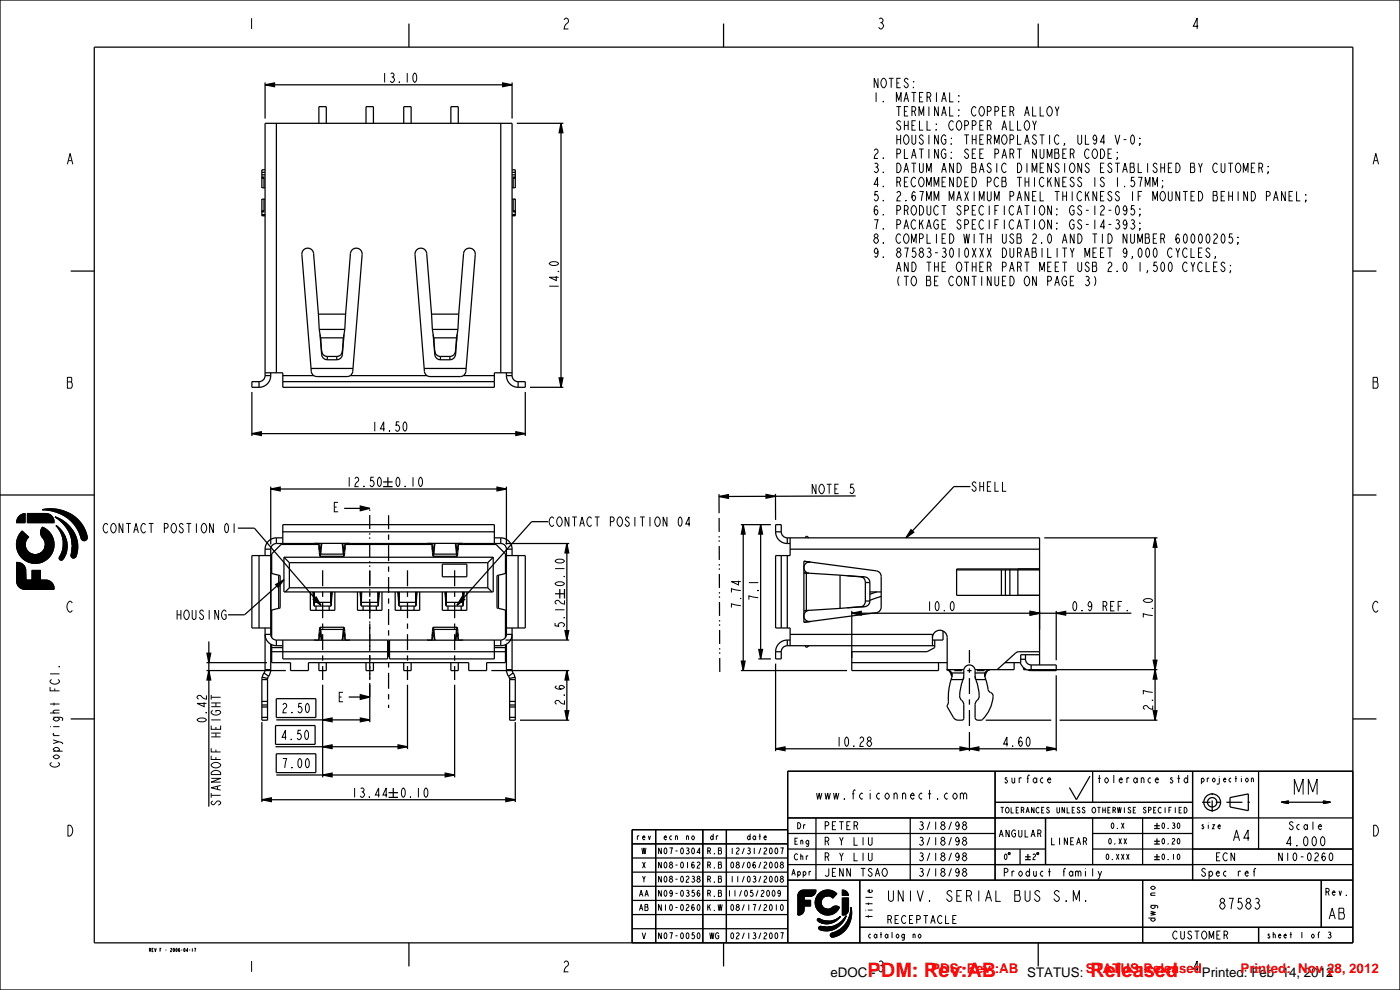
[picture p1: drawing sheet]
<svg xmlns="http://www.w3.org/2000/svg" width="297mm" height="210mm" viewBox="0 0 297 210" stroke-linecap="round" stroke-linejoin="round" font-family="sans-serif">
<defs><g id="words">
<text font-size="4.3" fill="#fff" x="274" y="168.5">MM</text>
<g font-size="4.2" fill="#f00">
<text x="184.1" y="207.2">PDM: Rev:AB</text>
<text x="231.3" y="207.2">Released</text>
<text x="281.7" y="207.2">.</text>
</g>
<g font-size="3" fill="#fff">
<text x="52.5" y="6.1">1</text>
<text x="119.2" y="6.1">2</text>
<text x="186" y="6.1">3</text>
<text x="252.7" y="6.1">4</text>
<text x="13.9" y="34.8">A</text>
<text x="291" y="34.8">A</text>
<text x="13.9" y="82.3">B</text>
<text x="291" y="82.3">B</text>
<text x="13.9" y="129.8">C</text>
<text x="291" y="129.8">C</text>
<text x="13.9" y="177.3">D</text>
<text x="261.8" y="178.4">A4</text>
<text x="291" y="177.3">D</text>
<text x="188" y="191.2">UNIV. SERIAL BUS S.M.</text>
<text x="258.4" y="192.9">87583</text>
<text x="281.6" y="195">AB</text>
<text x="52.5" y="206.1">1</text>
<text x="119.2" y="206.1">2</text>
<text x="185.9" y="206.1">3</text>
<text x="252.7" y="206.1">4</text>
</g>
<text font-size="2.8" x="176.2" y="207.2">eDOC -</text>
<g font-size="2.8" fill="#f00">
<text x="197.6" y="206.5">PDS: Rev :AB STATUS: STATUS:ReleasedPrinted: Feb 14, 2012</text>
<text x="263.2" y="206.5">Printed: Nov 28, 2012</text>
</g>
<g font-size="2.6" fill="#fff">
<text x="80.8" y="17.5">13.10</text>
<text x="185.1" y="18.6">NOTES:</text>
<text x="185.1" y="21.6">1. MATERIAL:</text>
<text x="189.7" y="24.6">TERMINAL: COPPER ALLOY</text>
<text x="189.7" y="27.6">SHELL: COPPER ALLOY</text>
<text x="185.1" y="33.6">2. PLATING: SEE PART NUMBER CODE;</text>
<text x="189.7" y="30.6">HOUSING: THERMOPLASTIC, UL94 V-0;</text>
<text x="185.1" y="36.6">3. DATUM AND BASIC DIMENSIONS ESTABLISHED BY CUTOMER;</text>
<text x="185.1" y="39.6">4. RECOMMENDED PCB THICKNESS IS 1.57MM;</text>
<text x="185.1" y="42.6">5. 2.67MM MAXIMUM PANEL THICKNESS IF MOUNTED BEHIND PANEL;</text>
<text x="185.1" y="45.6">6. PRODUCT SPECIFICATION: GS-12-095;</text>
<text x="185.1" y="48.6">7. PACKAGE SPECIFICATION: GS-14-393;</text>
<text x="185.1" y="51.6">8. COMPLIED WITH USB 2.0 AND TID NUMBER 60000205;</text>
<text x="185.1" y="54.6">9. 87583-3010XXX DURABILITY MEET 9,000 CYCLES,</text>
<text x="189.7" y="57.6">AND THE OTHER PART MEET USB 2.0 1,500 CYCLES;</text>
<text x="118.5" y="61.5" transform="rotate(-90 118.5 61.5)">14.0</text>
<text x="189.7" y="60.6">(TO BE CONTINUED ON PAGE 3)</text>
<text x="78.7" y="91.5">14.50</text>
<text x="73.3" y="103.2">12.50</text>
<text x="83.6" y="103.2">0.10</text>
<text x="171.9" y="104.7">NOTE 5</text>
<text x="205.9" y="104.2">SHELL</text>
<text x="21.7" y="113">CONTACT POSTION 01</text>
<text x="70.5" y="108.6">E</text>
<text x="116.3" y="111.7">CONTACT POSITION 04</text>
<text x="119.8" y="124.6" transform="rotate(-90 119.8 124.6)">0.10</text>
<text x="37.2" y="131.4">HOUSING</text>
<text x="157.2" y="129.3" transform="rotate(-90 157.2 129.3)">7.74</text>
<text x="160.9" y="127.6" transform="rotate(-90 160.9 127.6)">7.1</text>
<text x="196.4" y="129.6">10.0</text>
<text x="227.2" y="129.6">0.9 REF.</text>
<text x="244.5" y="131.4" transform="rotate(-90 244.5 131.4)">7.0</text>
<text x="119.8" y="133.3" transform="rotate(-90 119.8 133.3)">5.12</text>
<text x="71.6" y="148.9">E</text>
<text x="119.8" y="149.8" transform="rotate(-90 119.8 149.8)">2.6</text>
<text x="43.8" y="153.5" transform="rotate(-90 43.8 153.5)">0.42</text>
<text x="59.6" y="151.2">2.50</text>
<text x="244.5" y="150.9" transform="rotate(-90 244.5 150.9)">2.7</text>
<text x="59.4" y="156.9">4.50</text>
<text x="177.2" y="158.3">10.28</text>
<text x="212.5" y="158.3">4.60</text>
<text x="12.6" y="162.9" transform="rotate(-90 12.6 162.9)">Copyright FCI.</text>
<text x="59.6" y="162.9">7.00</text>
<text x="46.8" y="171.1" transform="rotate(-90 46.8 171.1)">STANDOFF HEIGHT</text>
<text x="74.4" y="169.1">13.44</text>
<text x="84.8" y="169.1">0.10</text>
<text x="172.9" y="169.6">www.fciconnect.com</text>
<text x="272.5" y="179.5">4.000</text>
</g>
<g font-size="2.2" fill="#fff">
<text x="212.7" y="166.1">surface</text>
<text x="232.5" y="166.1">tolerance std</text>
<text x="174.7" y="179.3">R Y LIU</text>
<text x="174.7" y="176">PETER</text>
<text x="194.7" y="179.3">3/18/98</text>
<text x="194.7" y="176">3/18/98</text>
<text x="273.2" y="176">Scale</text>
<text x="174.7" y="185.9">JENN TSAO</text>
<text x="174.7" y="182.6">R Y LIU</text>
<text x="194.7" y="185.9">3/18/98</text>
<text x="194.7" y="182.6">3/18/98</text>
<text x="212.7" y="185.9">Product family</text>
<text x="254.6" y="185.9">Spec ref</text>
<text x="257.7" y="182.6">ECN</text>
<text x="270.9" y="182.6">N10-0260</text>
<text x="188" y="195.9">RECEPTACLE</text>
<text x="248.6" y="199.2">CUSTOMER</text>
</g>
<g font-size="2" fill="#fff">
<text x="211.7" y="177.5">ANGULAR</text>
<text x="222.7" y="179.2">LINEAR</text>
<text x="280.9" y="190">Rev.</text>
<text x="185.1" y="195.1" transform="rotate(-90 185.1 195.1)">title</text>
<text x="245.1" y="195.7" transform="rotate(-90 245.1 195.7)">dwg no</text>
</g>
<g font-size="1.7" fill="#fff">
<text x="254.6" y="165.9">projection</text>
<text x="134.8" y="178.1">rev</text>
<text x="140.6" y="178.1">ecn no</text>
<text x="150.4" y="178.1">dr</text>
<text x="158.3" y="178.1">date</text>
<text x="168.3" y="179.1">Eng</text>
<text x="168.9" y="175.8">Dr</text>
<text x="254.6" y="175.8">size</text>
<text x="136" y="181.1">W</text>
<text x="136" y="184.1">X</text>
<text x="139.4" y="181.1">N07-0304</text>
<text x="139.4" y="184.1">N08-0162</text>
<text x="149.8" y="181.1">R.B</text>
<text x="149.8" y="184.1">R.B</text>
<text x="154.7" y="181.1">12/31/2007</text>
<text x="154.7" y="184.1">08/06/2008</text>
<text x="167.8" y="185.7">Appr</text>
<text x="168.3" y="182.4">Chr</text>
<text x="135.4" y="190.1">AA</text>
<text x="136" y="187.1">Y</text>
<text x="139.4" y="187.1">N08-0238</text>
<text x="139.4" y="190.1">N09-0356</text>
<text x="149.8" y="187.1">R.B</text>
<text x="149.8" y="190.1">R.B</text>
<text x="154.2" y="190.1">11/05/2009</text>
<text x="154.7" y="187.1">11/03/2008</text>
<text x="135.3" y="193.1">AB</text>
<text x="139.3" y="193.1">N10-0260</text>
<text x="149.7" y="193.1">K.W</text>
<text x="154.6" y="193.1">08/17/2010</text>
<text x="136" y="199.1">V</text>
<text x="139.4" y="199.1">N07-0050</text>
<text x="150.4" y="199.1">WG</text>
<text x="154.8" y="199.1">02/13/2007</text>
<text x="184" y="199">catalog no</text>
<text x="268.6" y="199">sheet</text>
<text x="275.6" y="199">1 of</text>
<text x="281.4" y="199">3</text>
</g>
<g font-size="1.6" fill="#fff">
<text x="212.1" y="172.5">TOLERANCES UNLESS OTHERWISE SPECIFIED</text>
<text x="234.9" y="179">0.XX</text>
<text x="235.5" y="175.7">0.X</text>
<text x="246.2" y="179">0.20</text>
<text x="246.2" y="175.7">0.30</text>
<text x="212.8" y="182.3">0</text>
<text x="218.9" y="182.3">2</text>
<text x="234.4" y="182.3">0.XXX</text>
<text x="246.2" y="182.3">0.10</text>
</g>
<text font-size=".9" fill="#fff" x="31.6" y="201.9">REV F - 2006-04-17</text>
</g></defs>
<g fill="none" stroke="#000" stroke-width=".21">
<path d="M53.4 3.9v2.2M119.7 4.2l.3-.3h.2l.4 .3a.89 .89 0 0 1-.6 1l-.3 .9h.9M186.5 4l.3-.1a.53 .53 0 0 1 .5 .5l-.3 .4a.69 .69 0 0 1 .4 .8 .69 .69 0 0 1-.6 .5l-.4-.3M186.8 4.8h.2M254.2 5.6h-1l.8-1.7v2.2M14.3 34.8l.6-2.3 .5 2.3M14.5 34.1h.7M291.3 34.8l.6-2.3 .5 2.3M291.5 34.1h.7M14.3 80h.8l.1 .2-.1 .8 .2 .4v.6l-.2 .3h-.8zM14.3 81h.8M291.3 80h.8l.1 .2-.1 .8 .2 .4v.6l-.2 .3h-.8z"/>
<path d="M291.3 81h.8M5.3 115.6v3.2M70.9 107.6h.5M71.7 106.6h-.8v2h.8M15.3 127.9l-.3-.4a1.22 1.22 0 0 0-.8 1.2 1.22 1.22 0 0 0 .8 1.1l.3-.3M292.3 127.9l-.3-.4a1.22 1.22 0 0 0-.8 1.2 1.22 1.22 0 0 0 .8 1.1l.3-.3M10.6 145.7v.8h2M10.6 154.1h.2M10.6 151.2h2M10.6 149.3h2M10.6 142.9h2M11 144.1l-.4 .3a1.06 1.06 0 0 0 1 .7 1.06 1.06 0 0 0 1-.7l-.3-.3"/>
<path d="M11.3 157.7l1.2-.4 .5 .1 .3 .2v.2M11.3 152.1l1.8 .1 .2 .1v.4l-.2 .1M11.3 159.3h2M11.3 156.9l1.2 .4M11.3 156h1.3M11.3 154.1h1.3M11.5 155.5l-.2 .3 .3 .2M11.5 149v.6M11.6 146v.5M11.8 159.3l-.5-.4a.7 .7 0 0 1 .7-.4 .7 .7 0 0 1 .6 .6l-.5 .2M11.8 152.1l-.5 .4a.74 .74 0 0 0 .7 .5 .74 .74 0 0 0 .6-.5l-.5-.4M12.5 141.4l.1-.1z"/>
<path d="M12.6 150.6h-1l-.3 .2v.2l.3 .2M72 147.9h.5M72.8 146.9h-.8v2h.8M11 161.7l-.4 .3a1.06 1.06 0 0 0 1 .7 1.06 1.06 0 0 0 1-.7l-.3-.3M11.5 160.3a.72 .72 0 0 1 1.1 .2 .74 .74 0 0 1-.6 .5 .74 .74 0 0 1-.7-.5zM14.4 175a.79 .79 0 0 1 .9 .6 1.43 1.43 0 0 1-.4 1.7h-.5zM135.2 177.3v.9M135.6 177.4l-.2-.1-.2 .2M136.2 179.8l.2 1.3 .2-1.3 .2 1.3 .2-1.3M136.3 177.6h.5l-.2-.3-.3 .5 .3 .4 .2-.3M137.6 177.3l.2 .9 .2-.9M140.3 179.8v1.3l-.6-1.3v1.3"/>
<path d="M140.9 177.6h.5l-.2-.3-.3 .5 .3 .4 .2-.3M141 180l.2-.2 .3 .5-.1 .6-.2 .2-.3-.4zM142.1 179.8h.5l-.3 1.3M142.5 177.4l-.2-.1-.2 .3 .1 .4 .1 .2 .2-.2M143.3 177.5l.3-.2 .1 .2v.7M143.3 177.3v.9M144.5 180l.2-.2 .3 .5-.1 .6-.2 .2-.3-.4zM145.6 177.5l.3-.2 .2 .2v.7M145.6 180l.2-.2 .3 .2v.2l-.2 .2a.35 .35 0 0 1 .2 .5 .35 .35 0 0 1-.5 0M145.6 177.3v.9M146.9 180l.1-.2 .3 .5-.1 .6-.2 .2-.3-.4zM151.3 177.6l-.3-.3-.3 .3 .3 .6 .3-.4"/>
<path d="M151.3 176.8v1.4M152 177.3v.9M152.3 177.4l-.2-.1-.1 .2M152.4 179.8l.6 .2 .1 .9-.2 .2h-.5zM155.3 179.8v1.3M157.9 179.8l-.4 1.3M158.6 180l.2-.2 .3 .2v.2l-.2 .2a.35 .35 0 0 1 .2 .5 .35 .35 0 0 1-.5 0M159.1 177.6l-.3-.3-.2 .3 .2 .6 .3-.4M159.1 176.8v1.4M160 179.8v1.3M160.3 177.6l-.3-.3-.3 .3 .3 .6 .3-.4M160.3 177.3v.9"/>
<path d="M161 177.4h.4M161.2 176.8v1.4M161.4 179.8l-.4 1.3M162.1 177.6h.5l-.2-.3-.3 .5 .3 .4 .2-.3M163.4 180l.1-.2 .3 .5v.4l-.3 .4-.3-.4zM164.5 180l.2-.2 .3 .5-.1 .6-.2 .2-.3-.4zM165.6 179.8h.6l-.3 1.3M168.6 178.5h.4M169.2 177.8h-.6v1.3h.6M169.2 174.5a.65 .65 0 0 1 .7 .6 .65 .65 0 0 1-.7 .7zM169.9 178.5l.3-.3 .1 .3v.6M169.9 178.2v.9"/>
<path d="M170.5 174.9v.9M170.8 175l-.2-.1-.1 .3M171.6 178.6l-.3-.4-.3 .4 .3 .5 .3-.3M171.6 178.2l-.1 1.2-.1 .1-.3-.1M173.2 168.2l.3 1.4 .3-1.4 .2 1.4 .4-1.4M175 168.2l.3 1.4 .3-1.4 .2 1.4 .4-1.4M175.1 178.5h.4l.3-.3v-.3l-.3-.3h-.4v1.7M175.1 175.2h.4l.3-.3v-.3l-.3-.3h-.4v1.7M175.5 178.5l.3 .8M176.6 175.2h.5M176.8 168.2l.3 1.4 .3-1.4 .2 1.4 .4-1.4M177.4 174.3h-.8v1.7h.8"/>
<path d="M178 174.3h1M178.1 177.6l.4 .9v.8M178.5 174.3v1.7M178.9 177.6l-.4 .9M179.1 169.4l.1 .2zM179.6 175.2h.5M180.4 174.3h-.8v1.7h.8M180.8 168.4h.4M181.2 177.6v1.7h.7M181.2 175.2h.5l.2-.3v-.3l-.2-.3h-.5v1.7M181.4 167.7l-.2-.2-.2 .4v1.7M181.7 175.2l.2 .8"/>
<path d="M183 168.4l-.2-.2-.4 .5v.3l.2 .4 .2 .2 .2-.2M183.1 177.6v1.7M184.2 177.6v1.4l.3 .3 .5-.3v-1.4M184.6 167.5v.2M184.6 168.2v1.4M186.6 168.4l-.2-.2-.5 .5v.3l.3 .4 .2 .2 .2-.2M188 168.4l.2-.2 .5 .5v.3l-.5 .6-.4-.6v-.3zM189.7 168.6l.2-.4h.2l.2 .4v1M189.7 168.2v1.4M191.5 168.6l.2-.4h.2l.2 .4v1M191.5 168.2v1.4M193.2 168.7h.7l-.3-.5-.4 .5v.3l.4 .6 .3-.4"/>
<path d="M195.2 177.7l.1-.1 .4 .1 .1 .3-.3 .3a.46 .46 0 0 1 .3 .7 .46 .46 0 0 1-.7 0M195.2 174.4l.3-.1 .3 .3-.3 .4a.46 .46 0 0 1 .3 .7 .46 .46 0 0 1-.7 0M195.3 178.3h.2M195.3 175h.2M195.6 168.4l-.2-.2-.5 .5v.3l.3 .4 .2 .2 .2-.2M196.9 168.4h.6M197.2 167.5v2.1M197.3 177.6l-.6 1.7M197.3 174.3l-.6 1.7M198.5 174.3v1.7M198.5 177.6v1.7M198.9 169.4l.1 .2z"/>
<path d="M199.9 178.3l-.3-.3 .3-.4 .5 .3-.3 .4M199.9 175l-.3-.3 .3-.4 .5 .3-.3 .4M201 168.4l-.2-.2-.5 .5v.3l.3 .4 .2 .2 .2-.2M201.8 177.6l-.5 1.7M201.8 174.3l-.5 1.7M202.4 168.4l.2-.2 .5 .5v.3l-.5 .6-.4-.6v-.3zM203.5 178.2l-.1 .3-.3 .1-.3-.1a.63 .63 0 0 1 .3-.9l.2 .1a1.11 1.11 0 0 1-.2 1.6l-.3-.3M203.5 174.9l-.1 .3-.3 .1-.3-.1a.63 .63 0 0 1 .3-.9l.2 .1a1.11 1.11 0 0 1-.2 1.6l-.3-.3M203.7 168.6l.2-.4h.3l.2 .4v1M203.7 168.2v1.4M204.4 168.6l.2-.4h.2l.3 .4v1M204.5 178.3l-.3-.3 .3-.4 .5 .3-.3 .4"/>
<path d="M204.5 175l-.3-.3 .3-.4 .5 .3-.3 .4M212 177.6l.4-1.5 .4 1.5M212.1 177h.6M212.3 171.2h.6M212.6 171.2v1.2M213.5 171.4l.1-.2a.62 .62 0 0 1 .5 .6 .62 .62 0 0 1-.5 .6l-.3-.6zM213.6 165.1l-.1-.1-.3 .1 .5 .6-.2 .4h-.2l-.1-.3M214.1 176.1v1.5l-.7-1.5v1.5M214.5 171.2v1.2h.5M214.7 165v.8l.2 .3h.2l.2-.3M215.3 165v1.1M215.4 176.3l-.2-.2a.77 .77 0 0 0-.6 .7 .77 .77 0 0 0 .6 .8l.2-.3v-.5h-.3"/>
<path d="M215.6 171.8h.3M216.1 176.1v1.2l.3 .3 .4-.3v-1.2M216.1 171.2h-.5v1.2h.5M216.2 165v1.1M216.7 171.8h.3l.2-.2-.2-.4h-.3v1.2M216.7 165.1l-.3-.1-.2 .3M217 171.8l.2 .6M217.5 176.1v1.5h.6M217.7 172.4l.3-1.2 .3 1.2M217.8 172h.4M217.8 165.1h.4M218.4 164.5l-.2-.1-.2 .3v1.4"/>
<path d="M218.7 177.6l.5-1.5 .4 1.5M218.9 177h.5M219.4 171.2v1.2l-.6-1.2v1.2M219.9 165.4l-.3-.4-.4 .4v.3l.4 .4 .3-.4M219.9 165v1.1M220.2 176.8h.4l.2-.3v-.2l-.2-.2h-.4v1.5M220.4 171.4l-.2-.2a.62 .62 0 0 0-.4 .6 .62 .62 0 0 0 .4 .6l.2-.2M220.6 176.8l.2 .8M221 171.8h.3M221.3 165.1l-.2-.1-.4 .4 .2 .6 .2 .1 .2-.1M221.5 171.2h-.5v1.2h.5M222.2 165.4h.7l-.3-.4-.4 .4v.3l.4 .4 .3-.3"/>
<path d="M222.6 171.4l-.2-.2-.3 .2 .5 .6-.1 .4h-.2l-.3-.2M223.1 177.7v1.5h.7M224.2 171.2v1l.2 .2 .4-.2v-1M224.8 177.7v1.5M225.8 171.2v1.2l-.5-1.2v1.2M226.4 171.2v1.2h.5M226.5 177.7v1.5l-.7-1.5v1.5M227.1 178.5h.5M227.5 171.8h.3M227.8 177.7h-.7v1.5h.7M228 171.2h-.5v1.2h.5M228.4 179.2l.4-1.5 .4 1.5"/>
<path d="M228.6 178.7h.5M229.1 171.4l-.2-.2-.4 .2 .6 .6-.1 .4h-.3l-.2-.2M229.8 178.5h.5l.2-.3v-.2l-.2-.3h-.5v1.5M230.2 171.4l-.2-.2-.4 .2 .6 .6-.1 .4h-.3l-.2-.2M230.3 178.5l.2 .7M231.8 171.4l.2-.2a.62 .62 0 0 1 .5 .6 .62 .62 0 0 1-.5 .6l-.4-.6zM232.8 171.2h.7M232.9 165.1h.6M233.1 171.2v1.2M233.2 164.4v1.7M233.9 171.8h.6M233.9 171.2v1.2"/>
<path d="M234.5 171.2v1.2M234.6 165.1l.1-.1 .4 .4v.3l-.4 .4-.3-.4zM235 171.8h.4M235.3 178l.2-.2 .3 .4v.5l-.3 .4-.3-.4zM235.6 171.2h-.6v1.2h.6M235.9 174.6h.3l.1 .4-.1 .5-.2 .2-.2-.3zM236.1 171.8h.3l.2-.2-.2-.4h-.3v1.2M236.3 164.4v1.7M236.4 171.8l.2 .6M236.5 178.9l.1 .2zM237 175.7h.1zM237 171.2l.2 1.2 .3-1.2 .2 1.2 .2-1.2"/>
<path d="M237.4 177.8l.5 1.3M237.4 165.4h.7l-.3-.4-.4 .4v.3l.4 .4 .3-.3M237.9 177.8l-.5 1.3M237.9 174.6l.5 1.1M238.4 177.8l.6 1.3M238.4 174.6l-.5 1.1M238.5 171.2v1.2M239 177.8l-.6 1.3M239.1 165v1.1M239.5 165.1l-.3-.1-.1 .3M239.9 171.4l-.2-.2-.4 .2 .6 .6-.1 .4h-.3l-.2-.2M240.4 171.8h.4"/>
<path d="M241 171.2h-.6v1.2h.6M241.3 165.4l-.4-.4-.4 .4v.3l.4 .4 .4-.4M241.3 165v1.1M242.1 165.3l.2-.3h.2l.2 .3v.8M242.1 165v1.1M243.1 171.4l-.2-.2-.3 .2 .5 .6v.4h-.3l-.3-.2M243.7 171.8h.3l.2-.2-.2-.4h-.3v1.2M244.1 165.1l-.2-.1-.4 .4 .2 .6 .2 .1 .2-.1M244.7 171.8h.4M245.1 165.4h.6l-.2-.4-.4 .4v.3l.4 .4 .2-.3M245.3 171.2h-.6v1.2h.6M246.4 171.4l-.2-.2a.62 .62 0 0 0-.5 .6 .62 .62 0 0 0 .5 .6l.2-.2"/>
<path d="M246.6 178l.2-.2 .2 .4v.7l-.2 .2-.3-.4zM246.6 174.6h.3l.1 .4v.4l-.2 .3-.3-.3zM247.2 171.2v1.2M247.8 178.9l.1 .2zM247.8 175.7h.1zM248 171.8h.3M248.5 171.2h-.5v1.2M248.7 178l.2-.2 .3 .2-.5 1.1h.5M248.7 165.1l-.1-.1-.3 .1 .5 .6-.2 .4h-.2l-.2-.3M248.7 174.6h.4l.1 .2-.2 .2a.33 .33 0 0 1 .2 .6 .33 .33 0 0 1-.5-.1M248.9 175h.1M249.3 171.2v1.2"/>
<path d="M249.8 165.1h.5M249.9 178l.1-.2 .3 .4-.1 .7-.2 .2-.2-.4zM249.9 174.6h.3l.1 .4-.1 .5-.2 .2-.2-.3zM250 164.4v1.7M250.1 171.8h.4M250.7 171.2h-.6v1.2h.6M251.2 171.2a.6 .6 0 0 1 .6 .6 .6 .6 0 0 1-.6 .6zM252 165.4l-.4-.4-.4 .4v.3l.4 .4 .4-.4M252 164.4v1.7M254.9 165.4l.3-.4 .3 .4a.45 .45 0 0 1-.5 .5l-.1-.3M254.9 165v1.3M255.3 175l-.1-.1-.2 .1 .4 .5-.2 .3-.3-.2"/>
<path d="M256.1 165v.9M256.3 174.5v.1M256.3 174.9v.9M256.5 165.1l-.2-.1-.2 .3M257.2 174.9h.4l-.4 .9h.4M258.4 175.3h.5l-.2-.4-.3 .6 .3 .3 .2-.2M258.7 165l-.1 1.2-.1 .1-.3-.1M258.7 164.6v.1M259.5 165.4h.6l-.3-.4-.3 .6 .3 .3 .3-.2M261.2 165.1l-.2-.1-.3 .4 .2 .4 .1 .1 .2-.1M261.7 178.3l.6-2.2 .7 2.2M261.9 177.6h.8"/>
<path d="M262 165.1h.4M262.2 164.6v1.3M263.4 164.6v.1M263.4 165v.9M265 177.8h-1.1l.9-1.7v2.2M265.5 165.3l.3-.3 .1 .3v.6M265.5 165v.9M274 178.9h-1l.7-1.5v2.1M274.3 174.6l-.3-.3-.4 .3 .1 .3 .6 .5-.1 .5-.4 .1-.3-.4M274.6 168.6v-3.3l.9 2.7 .9-2.7v3.3M275.1 179.3l.1 .2zM275.7 175l-.2-.1-.4 .4 .2 .6 .2 .1 .2-.1"/>
<path d="M276.8 177.6l.2-.2 .2 .2a1.31 1.31 0 0 1-.2 1.9l-.2-.2a1.45 1.45 0 0 1 0-1.7zM277.4 175.3l-.4-.4-.4 .4v.3l.4 .4 .4-.4M277.4 174.9v1.1M277.6 168.6v-3.3l.9 2.7 .9-2.7v3.3M278.5 174.3v1.7M278.6 177.6l.2-.2 .2 .2a1.31 1.31 0 0 1-.2 1.9l-.2-.2a1.45 1.45 0 0 1 0-1.7zM279.7 175.3h.6l-.2-.4-.4 .4v.3l.4 .4 .2-.3M280.4 177.6l.2-.2 .2 .2a1.31 1.31 0 0 1-.2 1.9l-.2-.2a1.45 1.45 0 0 1 0-1.7zM291.4 175a.79 .79 0 0 1 .9 .6 1.43 1.43 0 0 1-.4 1.7h-.5zM135.6 190.1l.4-1.3 .4 1.3M135.6 193.1l.4-1.3 .4 1.3M135.8 189.7h.4"/>
<path d="M135.8 192.7h.4M136.2 197.8l.4 1.3 .4-1.3M136.3 185.8l.3 .7v.6M136.3 182.8l.6 1.3M136.8 190.1l.4-1.3 .4 1.3M136.8 191.8l.6 .2 .1 .9-.2 .2h-.5zM136.8 192.4h.5M136.9 182.8l-.6 1.3M136.9 185.8l-.3 .7M137 189.7h.4M140.3 182.8v1.3l-.6-1.3v1.3M140.3 185.8v1.3l-.6-1.3v1.3"/>
<path d="M140.3 188.8v1.3l-.6-1.3v1.3M140.3 191.8v1.3l-.6-1.3v1.3M140.3 197.8v1.3l-.6-1.3v1.3M141 183l.2-.2 .1 .2 .2 .3-.1 .6-.2 .2-.3-.4zM141 186l.2-.2 .1 .2 .2 .3-.1 .6-.2 .2-.3-.4zM141 189l.2-.2 .1 .2 .2 .3-.1 .6-.2 .2-.3-.4zM141 198l.2-.2 .1 .2 .2 .3-.1 .6-.2 .2-.3-.4zM141.2 191.8v1.3M142.1 197.8h.5l-.3 1.3M142.2 192l.1-.2 .3 .5v.4l-.3 .4-.2-.4zM142.3 183.4l-.2-.2 .2-.4 .3 .3-.2 .3M142.3 186.4l-.2-.2 .2-.4 .3 .3-.2 .3"/>
<path d="M142.6 189.3l-.3 .3-.2-.1 .1-.5 .1-.2 .3 .3v.6l-.3 .4-.2-.2M143.3 180.5h.4M143.3 183.5h.4M143.3 186.5h.4M143.3 189.5h.4M143.3 192.5h.4M143.3 198.5h.4M144.5 183l.2-.2 .3 .5-.1 .6-.2 .2-.3-.4zM144.5 186l.2-.2 .3 .5-.1 .6-.2 .2-.3-.4zM144.5 189l.2-.2 .3 .5-.1 .6-.2 .2-.3-.4zM144.5 192l.2-.2 .3 .5-.1 .6-.2 .2-.3-.4zM144.5 198l.2-.2 .3 .5-.1 .6-.2 .2-.3-.4z"/>
<path d="M145.6 186.1l.2-.3 .3 .3-.5 1h.5M145.6 192.1l.2-.3 .3 .3-.5 1h.5M145.6 189l.2-.2 .3 .2v.2l-.2 .2a.35 .35 0 0 1 .2 .5 .35 .35 0 0 1-.5 0M145.7 198l.2-.2 .1 .2 .1 .3v.6l-.2 .2-.3-.4zM145.8 180.4h.1M145.8 189.4h.1M145.9 182.8v1.3M146.8 186l.2-.2 .2 .2 .1 .2-.2 .2a.35 .35 0 0 1 .2 .5 .35 .35 0 0 1-.6 0M147 186.4h.1M147.2 183.1l-.2-.3-.3 .5 .1 .6 .2 .2 .2-.1v-.5l-.2-.1-.3 .3M147.2 192.1l-.2-.3-.3 .5 .1 .6 .2 .2 .2-.1v-.5l-.2-.1-.3 .3M147.3 188.8h-.4l-.1 .6 .2-.1a.4 .4 0 0 1 .4 .5 .4 .4 0 0 1-.6 .2l-.1-.1"/>
<path d="M147.3 197.8h-.4l-.1 .6 .2-.1a.4 .4 0 0 1 .4 .5 .4 .4 0 0 1-.6 .2l-.1-.1M147.9 183.1l.2-.3 .4 .3-.6 1h.6M148 192l.2-.2 .1 .2 .2 .3-.1 .6-.2 .2-.3-.4zM148 198l.2-.2 .1 .2 .2 .3-.1 .6-.2 .2-.3-.4zM148.1 186.4l-.2-.2 .2-.4 .4 .3-.2 .3M148.4 189.1l-.2-.3-.3 .5 .1 .6 .2 .2 .1-.1 .1-.5-.2-.1-.3 .3M148.6 180.8h-.7l.5-1v1.3M150.1 180.5h.4l.2-.2-.2-.5h-.4v1.3M150.1 183.5h.4l.2-.2-.2-.5h-.4v1.3M150.1 186.5h.4l.2-.2-.2-.5h-.4v1.3M150.1 189.5h.4l.2-.2-.2-.5h-.4v1.3M150.1 191.8v1.3"/>
<path d="M150.4 192.3l.3 .8M150.5 180.5l.2 .6M150.5 183.5l.2 .6M150.5 186.5l.2 .6M150.5 189.5l.2 .6M150.6 197.8l.2 1.3 .2-1.3 .2 1.3 .3-1.3M150.7 191.8l-.6 .8M151.5 181l.1 .1zM151.5 184l.1 .1zM151.5 187l.1 .1zM151.5 190l.1 .1zM151.5 193l.1 .1z"/>
<path d="M152.3 191.8l.3 1.3 .2-1.3 .2 1.3 .2-1.3M152.4 182.8l.6 .2 .1 .9-.2 .2h-.5zM152.4 185.8l.6 .2 .1 .9-.2 .2h-.5zM152.4 188.8l.6 .2 .1 .9-.2 .2h-.5zM152.4 180.4h.5M152.4 183.4h.5M152.4 186.4h.5M152.4 189.4h.5M152.5 198.1l-.2-.3a.67 .67 0 0 0-.6 .7 .67 .67 0 0 0 .6 .6l.2-.2v-.4h-.3M154.7 188.8v1.3M155.2 183l.1-.2 .3 .5v.6l-.3 .2-.3-.4zM155.2 192l.1-.2 .3 .5v.6l-.3 .2-.3-.4z"/>
<path d="M155.2 198l.1-.2 .3 .5v.6l-.3 .2-.3-.4zM155.3 185.8v1.3M155.9 188.8v1.3M156.2 180.1l.2-.3 .4 .3-.6 1h.6M156.2 198.1l.2-.3 .4 .3-.6 1h.6M156.4 183.4l-.2-.2 .2-.4 .4 .3-.2 .3M156.4 192.4l-.2-.2 .2-.4 .4 .3-.2 .3M156.5 185.8v1.3M157.3 188.8l-.4 1.3M157.9 182.8l-.4 1.3M157.9 185.8l-.4 1.3M157.9 191.8l-.4 1.3"/>
<path d="M157.9 197.8l-.4 1.3M158.1 189l.2-.2 .1 .2 .2 .3-.1 .6-.2 .2-.3-.4zM158.7 183l.1-.2 .2 .2 .1 .3v.6l-.3 .2-.2-.4zM158.7 186l.1-.2 .2 .2 .1 .3v.6l-.3 .2-.2-.4zM158.8 180.4h.1M158.8 191.8v1.3M158.8 197.8v1.3M159.7 188.8h-.4l-.1 .6 .2-.1a.4 .4 0 0 1 .4 .5 .4 .4 0 0 1-.6 .2l-.1-.1M159.7 191.8h.6l-.3 1.3M159.8 186l.1-.2 .3 .2 .1 .2-.2 .2a.35 .35 0 0 1 .2 .5 .35 .35 0 0 1-.6 0M159.8 198l.1-.2 .3 .2 .1 .2-.2 .2a.35 .35 0 0 1 .2 .5 .35 .35 0 0 1-.6 0M159.9 186.4h.2"/>
<path d="M159.9 198.4h.2M160.2 183.1l-.2-.3-.3 .5 .1 .6 .2 .2 .2-.1v-.5l-.2-.1-.3 .3M160.8 188.8l-.4 1.3M161.4 182.8l-.4 1.3M161.4 185.8l-.4 1.3M161.4 191.8l-.4 1.3M161.4 197.8l-.4 1.3M161.5 189.1l.2-.3 .4 .3-.6 1h.6M162.1 180.1l.2-.3 .3 .3-.5 1h.5M162.1 183.1l.2-.3 .3 .3-.5 1h.5M162.1 186.1l.2-.3 .3 .3-.5 1h.5M162.1 192.1l.2-.3 .3 .3-.5 1h.5"/>
<path d="M162.1 198.1l.2-.3 .3 .3-.5 1h.5M162.8 189l.1-.2 .2 .2 .1 .3v.6l-.3 .2-.3-.4zM163.4 183l.1-.2 .2 .2 .1 .3v.4l-.3 .4-.3-.4zM163.4 186l.1-.2 .2 .2 .1 .3v.4l-.3 .4-.3-.4zM163.4 192l.1-.2 .2 .2 .1 .3v.4l-.3 .4-.3-.4zM163.4 198l.1-.2 .2 .2 .1 .3v.4l-.3 .4-.3-.4zM164 189l.1-.2 .3 .5-.1 .6-.2 .2-.3-.4zM164.5 183l.2-.2 .1 .2 .2 .3-.1 .6-.2 .2-.3-.4zM164.5 186l.2-.2 .1 .2 .2 .3-.1 .6-.2 .2-.3-.4zM164.5 198l.2-.2 .1 .2 .2 .3-.1 .6-.2 .2-.3-.4zM164.7 191.8v1.3M165.6 189.3l-.3 .3-.2-.1v-.5l.2-.2 .2 .3 .1 .6-.3 .4-.2-.2"/>
<path d="M165.6 197.8h.6l-.3 1.3M165.7 192l.2-.2 .3 .5v.4l-.3 .4-.3-.4zM165.8 183.4l-.2-.2 .2-.4 .4 .3-.3 .3M165.8 186.4l-.2-.2 .2-.4 .4 .3-.3 .3M168 185.7l.3-1.3 .4 1.3M168.1 185.3h.5M169.2 185.2l.3-.4 .3 .4a.45 .45 0 0 1-.4 .5l-.2-.3M169.2 181.3l-.2-.2a.67 .67 0 0 0-.5 .7 .67 .67 0 0 0 .5 .6l.2-.2M169.2 184.8v1.3M169.9 181.7l.3-.2 .1 .2v.7M169.9 181.1v1.3M170.4 185.2l.3-.4 .3 .4a.45 .45 0 0 1-.5 .5l-.1-.3"/>
<path d="M170.4 184.8v1.3M171.1 181.5v.9M171.4 181.6l-.2-.1-.1 .2M171.6 184.8v.9M172 184.9l-.2-.1-.2 .3M173.4 190h2.2M175.1 181.7h.4l.3-.2v-.3l-.3-.3h-.4v1.7M175.5 181.7l.3 .9M175.8 184.2v1.4l-.3 .3-.4-.3M176.6 185.1h.5M177.4 184.2h-.8v1.7h.8M178.1 180.9l.4 .8v.9"/>
<path d="M178.9 184.2v1.7l-.8-1.7v1.7M178.9 180.9l-.4 .8M180.4 184.2v1.7l-.8-1.7v1.7M181.2 180.9v1.7h.7M182.6 184.2h1M183.1 180.9v1.7M183.1 184.2v1.7M183.6 194.4h1.5M183.6 193.1h.1M183.6 191.7h1.5M183.6 190.3h1.5M184.1 193.1h1"/>
<path d="M184.2 191.4v.6M184.2 194.1v.6M184.2 180.9v1.4l.3 .3 .5-.3v-1.4M184.7 198.2l-.1-.1-.3 .4 .1 .4 .2 .1 .1-.1M184.8 188.7l.3 .3-.4 .3h-.2l-.4-.3 .4-.3v.6M185 184.5l-.3-.3-.5 .3 .1 .3 .7 .5-.1 .5-.4 .1-.4-.4M185.7 185.9l.4-1.7 .5 1.7M185.9 185.3h.5M186 198.5l-.3-.4-.3 .4 .3 .5 .3-.3M186 198.1v.9M186.7 198.2h.4M186.9 197.7v1.3"/>
<path d="M187.4 184.3l.2-.1a.87 .87 0 0 1 .7 .8 .87 .87 0 0 1-.7 .9l-.2-.1a1.02 1.02 0 0 1 0-1.5zM188.4 195h.4l.3-.2v-.3l-.3-.3h-.4v1.7M188.4 198.5l-.3-.4-.3 .4 .3 .5 .3-.3M188.4 198.1v.9M188.5 188.9v1.9l.4 .4h.2l.4-.4v-1.9M188.8 195l.3 .9M189.2 197.7v1.3M189.9 195h.5M190.7 194.2h-.8v1.7h.8M191.6 188.9v2.3l-1-2.3v2.3M191.9 198.5l-.3-.4-.3 .4 .3 .5 .3-.3M191.9 198.1l-.1 1.2-.1 .1-.3-.1"/>
<path d="M192.2 194.5l-.3-.3a.87 .87 0 0 0-.7 .8 .87 .87 0 0 0 .7 .9l.3-.3M192.9 195h.5M193.2 188.9v2.3M193.7 198.3l.3-.2 .1 .2v.7M193.7 198.1v.9M193.7 194.2h-.8v1.7h.8M194.5 195h.5l.2-.2v-.3l-.2-.3h-.5v1.7M194.6 188.9l.6 2.3 .7-2.3M195.2 184.3l.3-.1 .3 .3-.3 .4a.46 .46 0 0 1 .3 .7 .46 .46 0 0 1-.7 0M195.2 181l.1-.1 .4 .1 .1 .3-.3 .3a.46 .46 0 0 1 .3 .7 .46 .46 0 0 1-.7 0M195.3 184.9h.2M195.3 181.6h.2"/>
<path d="M195.9 194.2h1M196.4 194.2v1.7M197.2 191l.1 .2h-.1zM197.3 184.2l-.6 1.7M197.3 180.9l-.6 1.7M197.4 195.9l.5-1.7 .5 1.7M197.6 195.3h.6M198.5 180.9v1.7M198.5 184.2v1.7M199.8 194.5l-.3-.3a.87 .87 0 0 0-.6 .8 .87 .87 0 0 0 .6 .9l.3-.3M199.9 184.9l-.3-.3 .3-.4 .5 .3-.3 .4M199.9 181.6l-.3-.3 .3-.4 .5 .3-.3 .4"/>
<path d="M200.6 194.2v1.7h.8M201.8 184.2l-.5 1.7M201.8 180.9l-.5 1.7M201.9 189.3l-.3-.4a.56 .56 0 0 0-.7 .6l.4 .4a.78 .78 0 0 1 .5 1.1l-.5 .2-.5-.6M202.1 195h.5M202.9 194.2h-.8v1.7h.8M203 190.1h.6M203.5 184.8l-.1 .3-.3 .1-.3-.1a.63 .63 0 0 1 .3-.9l.2 .1a1.11 1.11 0 0 1-.2 1.6l-.3-.3M203.5 181.5l-.1 .2-.3 .2-.3-.2a.63 .63 0 0 1 .3-.8l.2 .1a1.11 1.11 0 0 1-.2 1.6l-.3-.3M204 188.9h-1v2.3h1M204.5 184.9l-.3-.3 .3-.4 .5 .3-.3 .4M204.5 181.6l-.3-.3 .3-.4 .5 .3-.3 .4"/>
<path d="M205.1 190.1h.6l.4-.4v-.4l-.4-.4h-.6v2.3M205.7 190.1l.4 1.1M207.6 188.9v2.3M209.1 191.2l.6-2.3 .7 2.3M209.3 190.4h.8M211.3 188.9v2.3h1M213.1 185.1h.4l.3-.3v-.3l-.3-.3h-.4v1.7M213.2 181.3l.2-.2 .2 .4v.6l-.2 .2-.3-.4zM214.7 184.8v1.1M215.2 184.9l-.3-.1-.2 .3M215.3 188.9h.9l.1 .2-.1 .8 .2 .3v.6l-.2 .4h-.9zM215.3 189.9h.9"/>
<path d="M216.3 184.9l.2-.1 .4 .4v.3l-.4 .4-.4-.4zM217.5 188.9v1.9l.4 .4h.2l.4-.4v-1.9M218.4 185.2l-.4-.4-.4 .4v.3l.4 .4 .4-.4M218.4 184.2v1.7M219.1 181.3l.2-.2 .4 .2-.6 1h.6M219.3 184.8v.8l.2 .3h.2l.1-.3M219.8 184.8v1.1M220.6 189.3l-.4-.4a.56 .56 0 0 0-.7 .6l.4 .4a.78 .78 0 0 1 .5 1.1l-.5 .2-.5-.6M221.3 184.9l-.2-.1-.4 .4 .2 .6 .2 .1 .2-.1M222.3 184.9h.6M222.6 184.2v1.7M224.7 189.3l-.4-.4a.56 .56 0 0 0-.6 .6l.4 .4a.78 .78 0 0 1 .5 1.1l-.5 .2-.5-.6"/>
<path d="M225.5 184.9h.4M226.1 184.3l-.2-.1-.2 .3v1.4M226.1 191l.2 .2h-.2zM227.6 185.2l-.4-.4-.4 .4v.3l.4 .4 .4-.4M227.6 184.8v1.1M227.7 191.2v-2.3l.6 1.9 .7-1.9v2.3M228.2 185.1l.2-.3h.1l.2 .3v.8M228.2 184.8v1.1M228.7 185.1l.2-.3h.2l.2 .3v.8M230.3 184.2v.1M230.3 184.8v1.1M230.3 191l.1 .2h-.1z"/>
<path d="M231.8 184.2v1.7M232.9 184.8l.4 1-.1 .4-.2 .3h-.1M233.7 184.8l-.4 1M234.8 181.3l.1-.2 .3 .4-.1 .6-.2 .2-.2-.4zM236 182.3h.1M236.8 181.1l.6 1.2M237.4 181.1l-.6 1.2M237.9 181.1l.5 1.2M238.4 181.1l-.5 1.2M239 181.1l.5 1.2M239.5 181.1l-.5 1.2M243.6 194.7h1.5"/>
<path d="M244.1 193.3l1 .3-1 .1 1 .3-1 .1M244.1 192l1.4 .1 .1 .1-.1 .4M244.1 189.9h1M244.5 194.7l-.4 .4 .4 .3h.2l.4-.3-.4-.4M244.5 192l-.4 .4 .4 .3h.2l.4-.3-.4-.4M245.1 189.4h-.7l-.3 .2 .3 .3M246.6 181.3l.2-.2 .2 .4v.6l-.2 .2-.3-.4zM247.8 182.3h.1zM248.9 181.1v1.2M249.7 197.8l-.3-.3a.87 .87 0 0 0-.6 .9 .87 .87 0 0 0 .6 .8l.3-.3M249.9 181.3l.1-.2 .3 .4-.1 .6-.2 .2-.2-.4zM250.5 197.5v1.4l.3 .3 .5-.3v-1.4"/>
<path d="M252.8 197.8l-.3-.3-.5 .3 .1 .3 .7 .5-.1 .5-.4 .1-.4-.4M253.5 197.5h.9M253.9 197.5v1.7M255.2 197.6l.2-.1a.87 .87 0 0 1 .6 .9 .87 .87 0 0 1-.6 .8l-.2-.1a1.02 1.02 0 0 1 0-1.5zM255.7 184.5l-.3-.3-.4 .3 .1 .3 .6 .5-.1 .5-.4 .1-.3-.4M256.5 185.2l.4-.4 .4 .4a.59 .59 0 0 1-.6 .7l-.2-.4M256.5 184.8v1.7M256.5 199.2v-1.7l.5 1.4 .5-1.4v1.7M258 185.2h.7l-.3-.4-.4 .4v.3l.4 .4 .3-.3M258.1 181.7h.5M258.1 198.3h.5M258.9 180.9h-.8v1.7h.8"/>
<path d="M258.9 197.5h-.8v1.7h.8M259 191.7l.2-.2a.67 .67 0 0 1 .7 .7 .67 .67 0 0 1-.7 .7l-.2-.2a.6 .6 0 0 1 0-1zM259.2 191.5l-.3-.4a.53 .53 0 0 1 .5-.6l.4 .4-.4 .6M259.7 198.3h.5l.2-.2v-.3l-.2-.3h-.5v1.7M260.1 184.9l-.2-.1-.4 .4 .2 .6 .2 .1 .2-.1M260.2 198.3l.2 .9M260.4 181.2l-.3-.3a.87 .87 0 0 0-.7 .9 .87 .87 0 0 0 .7 .8l.3-.3M260.7 190.5h.9l-.4 2.4M261.9 180.9v1.7l-.8-1.7v1.7M262.7 184.8v1.1M263.2 184.9l-.3-.1-.2 .3M263.5 190.5h-.7l-.1 1 .2-.2a.77 .77 0 0 1 .7 .8 .77 .77 0 0 1-.7 .8l-.4-.4"/>
<path d="M264.1 185.2h.7l-.3-.4-.4 .4v.3l.4 .4 .3-.3M264.5 191.7l.2-.2a.67 .67 0 0 1 .7 .7 .67 .67 0 0 1-.7 .7l-.2-.2a.6 .6 0 0 1 0-1zM264.7 191.5l-.3-.4a.53 .53 0 0 1 .6-.6l.3 .4-.3 .6M265.9 184.9h.3M266.3 190.7l.3-.2a.53 .53 0 0 1 .5 .6l-.3 .4a.69 .69 0 0 1 .5 .8 .69 .69 0 0 1-.7 .6l-.4-.4M266.4 184.3l-.2-.1-.2 .3v1.4M266.6 191.5h.2M269.3 198.2l-.1-.1-.2 .1 .4 .5-.2 .3-.3-.2M270.1 198.3l.3-.2 .1 .2v.7M270.1 197.7v1.3M271.2 198.5h.5l-.2-.4-.3 .6 .3 .3 .2-.2M272 180.9v1.7l-.7-1.7v1.7"/>
<path d="M272.4 198.5h.5l-.2-.4-.3 .6 .3 .3 .2-.2M273.2 180.9v1.7M273.6 198.2h.5M273.8 197.7v1.3M274.5 181l.2-.1 .2 .1a1.11 1.11 0 0 1-.2 1.6l-.2-.1a1.23 1.23 0 0 1 0-1.5zM275.9 181.7h.6M276.2 197.7v1.3M277.6 181l.2-.1 .2 .1a1.11 1.11 0 0 1-.2 1.6l-.2-.1a1.23 1.23 0 0 1 0-1.5zM278.9 181.2l.5-.3 .3 .3-.1 .4a1.15 1.15 0 0 0-.7 1h.8M279.5 198.2h.3M280 197.8l-.2-.1-.1 .2v1.1M281.1 181.2l-.3-.3-.2 .1a1.11 1.11 0 0 0 .2 1.6 .54 .54 0 0 0 .4-.5 .54 .54 0 0 0-.4-.5l-.3 .1-.1 .3"/>
<path d="M281.3 189.2h.4l.3-.2v-.3l-.3-.3h-.4v1.5M281.7 189.2l.3 .7M281.8 197.8l.2-.1 .2 .1 .1 .2-.2 .2a.35 .35 0 0 1 .2 .6 .35 .35 0 0 1-.6 0M282 198.2h.1M282 195l.6-2.3 .7 2.3M282.2 181l.2-.1 .1 .1a1.11 1.11 0 0 1-.1 1.6l-.2-.1a1.23 1.23 0 0 1 0-1.5zM282.2 194.2h.8M282.6 189.3h.6l-.2-.3-.4 .3v.3l.4 .3 .2-.2M284 192.7h.9l.2 .1-.2 .8 .3 .4v.6l-.3 .4h-.9zM284 193.6h.9M284.1 189l.2 .9 .3-.9M285.6 189.8l.1 .1z"/>
<path d="M31.7 201.5l.3-.1-.1-.2h-.2v.7M31.9 201.5l.1 .4M32.3 201.5h.1M32.5 201.2h-.2v.7h.2M32.8 201.2l.2 .7 .1-.7M33.9 201.5h.2M34.2 201.2h-.3v.7M35.1 201.5h.2M36.2 201.3l.1-.1a.27 .27 0 0 1 .2 .3 .27 .27 0 0 1-.3 .2v.2h.3M36.8 201.2l.2 .2-.1 .5-.2-.3zM37.4 201.2l.2 .2-.2 .5-.1-.3zM38.1 201.3l-.1-.1-.1 .2v.3l.2 .1v-.3l-.2 .1"/>
<path d="M38.5 201.5h.2M39.1 201.2l.2 .2-.2 .5-.1-.3zM39.9 201.7h-.4l.3-.5v.7M40.1 201.5h.2M40.8 201.2v.7M41.2 201.2h.3l-.1 .7M53.4 203.9v2.3M119.7 204.2l.3-.3h.2l.4 .3a.89 .89 0 0 1-.6 1l-.3 1h.9M186.5 204l.3-.1a.53 .53 0 0 1 .5 .5l-.3 .4a.69 .69 0 0 1 .4 .8 .69 .69 0 0 1-.6 .6l-.4-.4M186.8 204.8h.2M254.2 205.6h-1l.8-1.7v2.3"/>
<circle cx="147" cy="177.7" r=".34"/>
<circle cx="200" cy="175.5" r=".46"/>
<circle cx="200" cy="178.8" r=".46"/>
<circle cx="204.6" cy="175.5" r=".46"/>
<circle cx="204.6" cy="178.8" r=".46"/>
<circle cx="257.5" cy="165.5" r=".34"/>
<circle cx="264.5" cy="165.5" r=".34"/>
<circle cx="142.3" cy="183.8" r=".35"/>
<circle cx="142.3" cy="186.8" r=".35"/>
<circle cx="148.2" cy="186.8" r=".35"/>
<circle cx="156.5" cy="183.8" r=".35"/>
<circle cx="156.5" cy="192.8" r=".35"/>
<circle cx="165.9" cy="183.8" r=".35"/>
<circle cx="165.9" cy="186.8" r=".35"/>
<circle cx="190.4" cy="198.6" r=".34"/>
<circle cx="195.1" cy="198.6" r=".34"/>
<circle cx="200" cy="185.4" r=".46"/>
<circle cx="200" cy="182.1" r=".46"/>
<circle cx="204.6" cy="185.4" r=".46"/>
<circle cx="204.6" cy="182.1" r=".46"/>
<circle cx="244.6" cy="188.4" r=".4"/>
<circle cx="278.5" cy="198.6" r=".34"/>
</g>
<g fill="none" stroke="#000" stroke-width=".26">
<path d="M0 0h297v210h-297zM20 10h267v190h-267zM86.8 5v5M153.5 5v5M220.3 5v5M15 57.5h5M287 57.5h5M0 105h20M3.5 119.3l.9 .2 .7 .5 .2 5-1-.3-.7-.9zM3.5 119.3a1.76 1.76 0 0 1 1.9 1.8v2h1.4v-2.1h1.8v2.1a2.42 2.42 0 0 1 2.6 .8l.3 1.1h-6.2a1.76 1.76 0 0 1-1.8-1.8zM4 109.6l.8-.6 .5-.1v2h-1.8l.1-.5zM4.1 109.5l.5-.3 .7-.3v2h-1.8l.2-.8z"/>
<path d="M4.7 112.7l1.3 1.2-.5 .8-.1 .5-.2 3.6a4 4 0 0 1-.5-6.1zM4.7 112.7l1.3 1.2a2.14 2.14 0 0 0-.1 3.1 2.14 2.14 0 0 0 3 .1 2.14 2.14 0 0 0 .2-3 1.66 1.66 0 0 1-.1-2.3 4 4 0 0 1 1.9 5.7 4 4 0 0 1-5.9 1.1 4 4 0 0 1-.3-5.9zM5.3 115.6l-.1 3.2zM5.4 115.9l.3 .8 .5 2.6-1-.5zM5.7 116.7l.7 .6 .4 2.1-.6-.1zM5.8 108.9h3.9a1.75 1.75 0 0 1 1.8 2h-5.7zM6.4 117.3l.5 .3 .5 1.9-.6-.1zM6.9 117.6l.6 .1 .4 1.8h-.5zM7.5 117.7l.6-.1 .4 1.7-.6 .2zM8.1 117.6l.6-.3 .4 1.9-.6 .1zM8.7 117.3l.4-.4 .5 2-.5 .3zM9 108.1a8.2 8.2 0 0 1 8.6 3.5l.3 3.1-.5-.2a8.4 8.4 0 0 0-8.4-6.4z"/>
<path d="M9 108.1a7.7 7.7 0 0 1 9.5 6.1 .65 .65 0 0 1-.7 .5 .65 .65 0 0 1-.6-.5 8.3 8.3 0 0 0-8.2-6.1zM9 111.8a4 4 0 0 1 .6 7.1v-3.1a3.7 3.7 0 0 0-.9-2.3l-.1-.9zM9.6 115.8v3.1l-.5-2zM11.7 109.7a7.2 7.2 0 0 1 3.7 2.8l-.1 3a7.3 7.3 0 0 0-3.6-5.8zM11.7 109.7a6.5 6.5 0 0 1 4.3 8.5 .55 .55 0 0 1-.7 .1 .55 .55 0 0 1-.2-.6 7.1 7.1 0 0 0-3.4-8zM11.9 111.5a5.4 5.4 0 0 1 1.8 2.2l.2 3.9-.4 .7v-3.3a5.8 5.8 0 0 0-1.6-3.5zM11.9 111.5a5 5 0 0 1 1.2 7.3 .42 .42 0 0 1-.4-.1 .42 .42 0 0 1-.1-.5 5.5 5.5 0 0 0-.7-6.7zM13.4 116.3l.1 2-.2 .4a.42 .42 0 0 1-.6 0 .42 .42 0 0 1-.1-.5zM13.5 115v3.3zM13.7 113.7a4.8 4.8 0 0 1 .2 3.9zM15.3 116.1l.1 2.2-.3-.5zM15.4 112.5a5.4 5.4 0 0 1 .5 5.8h-.5z"/>
<path d="M17.6 111.6l.9 2.3-.1 .5-.5 .3zM73 107.8h5.4M76.4 107.3l2 .5-2 .5zM287 105h5M5.1 120l.3 .5v2.6l6.1 1.9h-6.2zM5.4 120.5v2.6zM6.8 121h1.8v2.1l2.9 1.9-6.1-1.9h1.4zM8.6 123.1h1.1a1.77 1.77 0 0 1 1.8 1.9zM15 152.5h5M74 147.9h4.4M76.4 147.4l2 .5-2 .5zM287 152.5h5"/>
<path d="M134.1 179h33M139.1 176v24M149.1 176v24M154.1 176v24M167.1 176h-33v24M167.1 176.8h44M167.1 173.5h119.9M173.1 173.5v13.2M193.1 173.5v13.2M211.1 170.2h41.9M211.1 163.6v23.1M221.8 173.5v9.9"/>
<path d="M231.2 164.6l-2.8 5-1.5-2.5M231.8 176.8h21.2M231.8 163.6v6.6M231.8 173.5v9.9M242.4 173.5v9.9M244.8 178.5h1.2M244.8 179.1h1.2M244.8 175.2h1.2M244.8 175.7h1.2M245.4 174.6v1.1M245.4 177.8v1.3M253 163.6v23.1"/>
<path d="M260.9 169.2l3.9-.8v3.6l-3.9-.8zM267 163.6v16.5M271.9 170.2l1.4-.3v.3zM271.9 170.2h1.4v.2zM271.9 170.2l1.4-.3v.5zM271.9 170.2h10.3M280.8 169.9l1.4 .3h-1.4zM280.8 170.2h1.4l-1.4 .2zM280.8 169.9l1.4 .3-1.4 .2zM287 163.6h-119.9v36.4M134.1 191h33M134.1 182h33"/>
<path d="M134.1 185h33M134.1 188h33M134.1 194h33M134.1 197h33M167.1 186.7h119.9M167.1 183.4h119.9M167.1 180.1h54.7M169.3 190l3.3-.1-.3 .1-1.7 .1-1.3 4zM169.5 189.3l.6-.4 .4-.1h2.6v.1a1.16 1.16 0 0 1-1.2 1.2h-1.3v.9h1.3v1.2h-1.3a1.38 1.38 0 0 1-1.3 1.9v-4.1zM169.6 189.2l.7-.4h2.8l-.1 .6-.4 .5-3.3 .1zM170.6 190.1l1.7-.1zM170.6 190.1v.9h1.3v1.2h-1.3l-1.3 1.9z"/>
<path d="M170.6 192.2v.7a1.18 1.18 0 0 1-1.3 1.2zM173 191.4l1.2-.3v.4l-1.2 .3zM173 191.8l1.2-.3v.4l-1.1 .2zM173 191l1.4-.3-.2 .4-1.2 .3zM173.1 192.1l1.1-.2 .2 .3-1.2 .3zM173.1 190.6l1.7-.3-.4 .4-1.4 .3zM173.2 192.5l1.2-.3 .3 .3-1.3 .3zM173.4 192.8l2 .1a1.85 1.85 0 0 0 1.5-.6l.5-.1 .7 .3a2.65 2.65 0 0 1-4.7 .3zM173.4 192.8l1.3-.3 .7 .4zM173.4 189.9l2 .1-2.3 .6zM173.4 189.9l2.2 .1zM173.5 195l.2-.2a3.7 3.7 0 0 0 4.6-.4 3.3 3.3 0 0 1-4.9 .8z"/>
<path d="M173.5 194.9l.3-.1 1.3 .6-1.4 .1-.3-.3zM173.7 189.6a2.65 2.65 0 0 1 3.8 0l-.8 .9-.9-.5-2.4-.1zM173.7 195.5l2.8-.2 1-.4 .8-.5-.7 .7-.8 .5-2.6 .1zM173.7 195.5l2.2-.1zM173.7 196.7h3.9a3.2 3.2 0 0 1-3.9 .3zM173.8 196.6l.3-.1 1.1 .2h-1.5zM173.8 196.6l.2-.1a4.8 4.8 0 0 0 5.5-2.3 4.4 4.4 0 0 1-5.7 2.9zM173.9 189.4a2.65 2.65 0 0 1 3.6 .2l-.8 .9a1.43 1.43 0 0 0-2-.1 1.43 1.43 0 0 0-.1 2 1.43 1.43 0 0 0 2 .1 1.11 1.11 0 0 1 1.5 0 2.65 2.65 0 0 1-4.1 1.1 2.65 2.65 0 0 1-.1-4.2zM174.2 195.7l2.6-.1a3.2 3.2 0 0 1-2.6 .1zM175.6 196.7a4.9 4.9 0 0 0 3.9-2.5 4.8 4.8 0 0 1-1.9 2.5zM176.2 198.4l2-.2-1.5 .6-.4-.1zM178.7 188.8l.9 .4 .4 .7h-1.3z"/>
<path d="M178.7 190.5h1.3v2.4a1.17 1.17 0 0 1-1.3 1.2zM178.7 188.8a1.27 1.27 0 0 1 1.3 1.1h-1.3zM180.5 192.5a5.5 5.5 0 0 1-2.3 5.7l-2 .2v-.3a6.1 6.1 0 0 0 4-3.6zM180.5 192.5a5.1 5.1 0 0 1-4.1 6.3 .43 .43 0 0 1-.2-.5 .43 .43 0 0 1 .3-.4 5.6 5.6 0 0 0 4-5.4zM182.4 196.7h104.6M182.4 186.7v13.3M214 180.8l.3 .2-.1 .3-.3-.2zM216.4 180.1v3.3M217.5 181.7h1.2M217.5 182.3h1.2M218.1 181.1v1.2M220 180.8l.3 .2-.1 .3-.3-.2z"/>
<path d="M231.8 180.1h55.2M242.4 186.7v13.3M244.8 181.7h1.2M244.8 182.3h1.2M245.4 181.1v1.2M267 196.7v3.3M280.3 186.7v10M86.8 200v5M153.5 200v5M220.3 200v5"/>
<circle cx="257.2" cy="170.2" r="1.78"/>
<circle cx="257.2" cy="170.2" r="1"/>
</g>
<g fill="#000">
<path d="M4.7 112.7l1.3 1.2-.5 .8-.1 .5-.2 3.6a4 4 0 0 1-.5-6.1zM4.1 109.5l.5-.3 .7-.3v2h-1.8l.2-.8zM5.4 115.9l.3 .8 .5 2.6-1-.5zM5.7 116.7l.7 .6 .4 2.1-.6-.1zM6.4 117.3l.5 .3 .5 1.9-.6-.1zM6.9 117.6l.6 .1 .4 1.8h-.5zM7.5 117.7l.6-.1 .4 1.7-.6 .2zM8.1 117.6l.6-.3 .4 1.9-.6 .1zM9 111.8a4 4 0 0 1 .6 7.1v-3.1a3.7 3.7 0 0 0-.9-2.3l-.1-.9zM8.7 117.3l.4-.4 .5 2-.5 .3zM9 108.1a8.2 8.2 0 0 1 8.6 3.5l.3 3.1-.5-.2a8.4 8.4 0 0 0-8.4-6.4zM9.6 115.8v3.1l-.5-2z"/>
<path d="M5.8 108.9h3.9a1.75 1.75 0 0 1 1.8 2h-5.7zM11.7 109.7a7.2 7.2 0 0 1 3.7 2.8l-.1 3a7.3 7.3 0 0 0-3.6-5.8zM11.9 111.5a5.4 5.4 0 0 1 1.8 2.2l.2 3.9-.4 .7v-3.3a5.8 5.8 0 0 0-1.6-3.5zM13.4 116.3l.1 2-.2 .4a.42 .42 0 0 1-.6 0 .42 .42 0 0 1-.1-.5zM13.5 115v3.3zM13.7 113.7a4.8 4.8 0 0 1 .2 3.9zM15.3 116.1l.1 2.2-.3-.5zM15.4 112.5a5.4 5.4 0 0 1 .5 5.8h-.5zM17.6 111.6l.9 2.3-.1 .5-.5 .3zM76.4 107.3l2 .5-2 .5zM3.5 119.3l.9 .2 .7 .5 .2 5-1-.3-.7-.9zM5.1 120l.3 .5v2.6l6.1 1.9h-6.2z"/>
<path d="M5.4 120.5v2.6zM6.8 121h1.8v2.1l2.9 1.9-6.1-1.9h1.4zM8.6 123.1h1.1a1.77 1.77 0 0 1 1.8 1.9zM76.4 147.4l2 .5-2 .5zM271.9 170.2l1.4-.3v.3zM271.9 170.2h1.4v.2zM280.8 169.9l1.4 .3h-1.4zM280.8 170.2h1.4l-1.4 .2zM170.6 192.2v.7a1.18 1.18 0 0 1-1.3 1.2zM169.6 189.2l.7-.4h2.8l-.1 .6-.4 .5-3.3 .1zM170.6 190.1v.9h1.3v1.2h-1.3l-1.3 1.9zM170.6 190.1l1.7-.1z"/>
<path d="M169.3 190l3.3-.1-.3 .1-1.7 .1-1.3 4zM173.5 194.9l.3-.1 1.3 .6-1.4 .1-.3-.3zM173.8 196.6l.3-.1 1.1 .2h-1.5zM173 191.4l1.2-.3v.4l-1.2 .3zM173 191.8l1.2-.3v.4l-1.1 .2zM173 191l1.4-.3-.2 .4-1.2 .3zM173.1 192.1l1.1-.2 .2 .3-1.2 .3zM173.1 190.6l1.7-.3-.4 .4-1.4 .3zM173.2 192.5l1.2-.3 .3 .3-1.3 .3zM173.4 189.9l2 .1-2.3 .6zM173.4 192.8l1.3-.3 .7 .4zM173.7 196.7h3.9a3.2 3.2 0 0 1-3.9 .3z"/>
<path d="M173.7 195.5l2.2-.1zM173.7 189.6a2.65 2.65 0 0 1 3.8 0l-.8 .9-.9-.5-2.4-.1zM174.2 195.7l2.6-.1a3.2 3.2 0 0 1-2.6 .1zM173.4 192.8l2 .1a1.85 1.85 0 0 0 1.5-.6l.5-.1 .7 .3a2.65 2.65 0 0 1-4.7 .3zM176.2 198.4l2-.2-1.5 .6-.4-.1zM173.7 195.5l2.8-.2 1-.4 .8-.5-.7 .7-.8 .5-2.6 .1zM178.7 190.5h1.3v2.4a1.17 1.17 0 0 1-1.3 1.2zM175.6 196.7a4.9 4.9 0 0 0 3.9-2.5 4.8 4.8 0 0 1-1.9 2.5zM178.7 188.8l.9 .4 .4 .7h-1.3zM180.5 192.5a5.5 5.5 0 0 1-2.3 5.7l-2 .2v-.3a6.1 6.1 0 0 0 4-3.6z"/>
</g>
<path d="M257.2 168.2v4M265.1 170.2h-10.1" fill="none" stroke="#000" stroke-width=".26" stroke-dasharray="1.1 1.1 3.4 1.1" stroke-dashoffset=".7" stroke-linecap="butt"/>
<path d="M78.4 147.9v-40.1" fill="none" stroke="#000" stroke-width=".26" stroke-dasharray="3 .9 .3 .6 .3 .9" stroke-linecap="butt"/>
<!-- layer: 20_ALL_FEATURES -->
<path d="M199.1 140.6v1.6h-18.4" fill="none" stroke="#000" stroke-width=".26"/>
<!-- layer: ALL -->
<path d="M57.4 120.7h.2M107.2 120.7h.2M212.4 120.9v5.4M213.3 120.9v5.4M214.2 120.7v5.6M220.5 120.7h-4.6v5.6h4.6" fill="none" stroke="#000" stroke-width=".26"/>
<!-- layer: ALL_DETAILS -->
<g fill="none" stroke="#000" stroke-width=".21">
<path d="M185.9 19.6v2M186.3 16.6v2l-.8-2v2M187.2 16.8l.2-.2a1.06 1.06 0 0 1 .7 1 1.06 1.06 0 0 1-.7 1l-.2-.2a1.31 1.31 0 0 1 0-1.6zM188.6 16.6h1M189.1 16.6v2M190.3 17.6h.5M191.1 16.6h-.8v2h.8M192.7 16.9l-.3-.3a.46 .46 0 0 0-.5 .5l.3 .3a.59 .59 0 0 1 .5 .6 .59 .59 0 0 1-.5 .6l-.4-.5M193.4 19.6h1M193.8 18.4l.1 .2zM193.8 17.3l.1 .1zM193.9 19.6v2"/>
<path d="M195.9 19.6h-.8v2h.8M198.7 19.6v2M201.5 19.6v2h.8M185.5 31.9l.3-.3h.2l.3 .3a.77 .77 0 0 1-.5 .9l-.3 .8h.8M185.6 34.8l.2-.2a.46 .46 0 0 1 .5 .5l-.3 .3a.54 .54 0 0 1 .3 .8 .54 .54 0 0 1-.7 .2l-.1-.1M185.8 35.4h.2M186.4 39.1h-.9l.7-1.5v2M187.4 21.4l.1 .2zM187.4 33.4l.1 .2zM187.4 36.4l.1 .2zM187.4 39.4l.1 .2zM190.2 21.6v-2l.5 1.7 .5-1.7v2"/>
<path d="M190.2 22.6h1M190.3 32.6h.5l.3-.3v-.4l-.3-.3h-.5v2M190.3 34.6a1 1 0 0 1 .8 .6 1 1 0 0 1-.1 1.1l-.3 .3h-.4zM190.3 38.6h.5l.3-.3v-.4l-.3-.3h-.5v2M190.3 28.6v2M190.3 29.6h.8M190.7 22.6v2M190.8 38.6l.3 1M191.1 25.9l-.3-.3a.46 .46 0 0 0-.5 .5l.3 .3a.59 .59 0 0 1 .5 .6 .59 .59 0 0 1-.5 .6l-.4-.5M191.1 28.6v2M191.8 21.6l.5-2 .5 2M191.8 36.6l.5-2 .5 2"/>
<path d="M191.9 31.6v2h.8M191.9 23.6h.5M191.9 25.6v2M191.9 26.6h.8M191.9 38.6h.5M192 28.8l.2-.2a1.06 1.06 0 0 1 .7 1 1.06 1.06 0 0 1-.7 1l-.2-.2a1.31 1.31 0 0 1 0-1.6zM192 20.9h.6M192 35.9h.6M192.7 22.6h-.8v2h.8M192.7 37.6h-.8v2h.8M192.7 25.6v2M193.4 33.6l.5-2 .5 2"/>
<path d="M193.4 34.6h1M193.5 23.6h.5l.3-.3v-.4l-.3-.3h-.5v2M193.5 28.6v1.7l.3 .3h.2l.3-.3v-1.7M193.5 26.6h.5M193.6 32.9h.6M193.9 34.6v2M194 23.6l.3 1M194.3 25.6h-.8v2h.8M194.3 37.9l-.3-.3a1.06 1.06 0 0 0-.7 1 1.06 1.06 0 0 0 .7 1l.3-.3M195 24.6v-2l.5 1.7 .5-1.7v2M195 31.6h1M195.1 25.6v2h.8"/>
<path d="M195.1 34.6v1.7l.3 .3h.2l.3-.3v-1.7M195.1 20.6h.5M195.2 37.8l.2-.2a1.06 1.06 0 0 1 .7 1 1.06 1.06 0 0 1-.7 1l-.2-.2a1.31 1.31 0 0 1 0-1.6zM195.5 31.6v2M195.9 28.9l-.3-.3a.46 .46 0 0 0-.5 .5l.3 .3a.59 .59 0 0 1 .5 .6 .59 .59 0 0 1-.5 .6l-.4-.5M196.6 36.6v-2l.5 1.7 .5-1.7v2M196.6 39.6v-2l.5 1.7 .5-1.7v2M196.7 20.6h.5l.3-.3v-.4l-.3-.3h-.5v2M196.7 25.6v2h.8M197.1 22.6v2M197.1 28.6v2M197.1 31.6v2"/>
<path d="M197.2 20.6l.3 1M198.2 39.6v-2l.5 1.7 .5-1.7v2M198.6 27.4l.1 .2zM198.6 26.3l.1 .1zM199.1 22.6v2l-.8-2v2M199.1 28.6v2l-.8-2v2M199.1 31.6v2l-.8-2v2M199.8 21.6l.5-2 .5 2M199.8 24.6l.5-2 .5 2M199.8 36.6l.5-2 .5 2M199.9 38.6h.5M200 20.9h.6"/>
<path d="M200 23.9h.6M200 35.9h.6M200.7 28.9l-.3-.3a1.06 1.06 0 0 0-.7 1 1.06 1.06 0 0 0 .7 1l.3-.3v-.7h-.4M200.7 31.9l-.3-.3a1.06 1.06 0 0 0-.7 1 1.06 1.06 0 0 0 .7 1l.3-.3v-.7h-.4M200.7 37.6h-.8v2h.8M201.5 22.6v2h.8M201.8 30.4l.1 .2zM201.8 29.3l.1 .1zM201.8 33.4l.1 .2zM201.8 32.3l.1 .1zM202.3 25.9l-.3-.3a1.06 1.06 0 0 0-.7 1 1.06 1.06 0 0 0 .7 1l.3-.3M202.3 34.6v2l-.8-2v2"/>
<path d="M202.3 37.6v2l-.8-2v2M203.1 34.6a1 1 0 0 1 .8 .6 1 1 0 0 1-.1 1.1l-.3 .3h-.4zM203.1 37.6a1 1 0 0 1 .8 .6 1 1 0 0 1-.1 1.1l-.3 .3h-.4zM203.2 25.8l.2-.2a1.06 1.06 0 0 1 .7 1 1.06 1.06 0 0 1-.7 1l-.2-.2a1.31 1.31 0 0 1 0-1.6zM203.4 21.4l.1 .2zM203.4 20.3l.1 .1zM203.4 24.4l.1 .2zM203.4 23.3l.1 .1zM204.6 28.6h1M204.7 26.6h.5l.3-.3v-.4l-.3-.3h-.5v2M204.7 38.6h.5M205.1 28.6v2"/>
<path d="M205.5 31.9l-.3-.3a.46 .46 0 0 0-.5 .5l.3 .3a.59 .59 0 0 1 .5 .6 .59 .59 0 0 1-.5 .6l-.4-.5M205.5 37.6h-.8v2h.8M206.2 34.6h.7l.1 .2-.1 .6 .2 .4v.5l-.2 .3h-.7zM206.2 35.4h.7M206.3 26.6h.5l.3-.3v-.4l-.3-.3h-.5v2M206.3 37.6a1 1 0 0 1 .8 .6 1 1 0 0 1-.1 1.1l-.3 .3h-.4zM206.3 29.6h.8M206.3 28.6v2M206.3 32.6h.5M207.1 22.9l-.3-.3a1.06 1.06 0 0 0-.7 1 1.06 1.06 0 0 0 .7 1l.3-.3M207.1 31.6h-.8v2h.8M207.1 28.6v2"/>
<path d="M207.8 36.6l.5-2 .5 2M207.9 26.6h.5M207.9 29.6h.5M207.9 32.6h.5M208 22.8l.2-.2a1.06 1.06 0 0 1 .7 1 1.06 1.06 0 0 1-.7 1l-.2-.2a1.31 1.31 0 0 1 0-1.6zM208 35.9h.6M208.7 25.6h-.8v2h.8M208.7 28.6h-.8v2h.8M208.7 31.6h-.8v2h.8M209.5 23.6h.5l.3-.3v-.4l-.3-.3h-.5v2M209.5 26.6h.5l.3-.3v-.4l-.3-.3h-.5v2M209.5 29.6h.5l.3-.3v-.4l-.3-.3h-.5v2"/>
<path d="M209.5 38.6h.5l.3-.3v-.4l-.3-.3h-.5v2M210 26.6l.3 1M210 29.6l.3 1M210.3 34.9l-.3-.3a.46 .46 0 0 0-.5 .5l.3 .3a.59 .59 0 0 1 .5 .6 .59 .59 0 0 1-.5 .6l-.4-.5M211 30.6v-2l.5 1.7 .5-1.7v2M211.1 23.6h.5l.3-.3v-.4l-.3-.3h-.5v2M211.1 32.6h.5l.3-.3v-.4l-.3-.3h-.5v2M211.5 34.6v2M211.9 37.9l-.3-.3a1.06 1.06 0 0 0-.7 1 1.06 1.06 0 0 0 .7 1l.3-.3M212.6 27.6l.5-2 .5 2M212.6 33.6l.5-2 .5 2M212.6 37.6h.7l.1 .2-.1 .6 .2 .4v.5l-.2 .3h-.7z"/>
<path d="M212.6 38.4h.7M212.7 23.6h.5M212.8 28.8l.2-.2a1.06 1.06 0 0 1 .7 1 1.06 1.06 0 0 1-.7 1l-.2-.2a1.31 1.31 0 0 1 0-1.6zM212.8 26.9h.6M212.8 32.9h.6M213.5 22.6h-.8v2h.8M213.5 34.9l-.3-.3a1.06 1.06 0 0 0-.7 1 1.06 1.06 0 0 0 .7 1l.3-.3M214.3 23.6h.5l.3-.3v-.4l-.3-.3h-.5v2M214.3 25.6v2h.8M214.3 29.6h.5l.3-.3v-.4l-.3-.3h-.5v2M214.3 32.6h.5l.3-.3v-.4l-.3-.3h-.5v2M214.8 23.6l.3 1"/>
<path d="M214.8 32.6l.3 1M215.8 31.6h1M215.8 37.6h1M215.9 25.6v2h.8M215.9 28.6v2h.8M215.9 34.6a1 1 0 0 1 .8 .6 1 1 0 0 1-.1 1.1l-.3 .3h-.4zM216.3 31.6v2M216.3 37.6v2M217.4 24.6l.5-2 .5 2M217.4 30.6l.5-2 .5 2M217.5 38.6h.8M217.5 37.6v2"/>
<path d="M217.6 25.8l.2-.2a1.06 1.06 0 0 1 .7 1 1.06 1.06 0 0 1-.7 1l-.2-.2a1.31 1.31 0 0 1 0-1.6zM217.6 23.9h.6M217.6 29.9h.6M217.9 34.6v2M218.3 37.6v2M219 36.6v-2l.5 1.7 .5-1.7v2M219.1 22.6v2h.8M219.1 25.6l.4 1v1M219.5 37.6v2M219.9 28.9l-.3-.3a.46 .46 0 0 0-.5 .5l.3 .3a.59 .59 0 0 1 .5 .6 .59 .59 0 0 1-.5 .6l-.4-.5M219.9 31.6v2l-.8-2v2M219.9 25.6l-.4 1"/>
<path d="M220.6 28.6h1M220.7 22.6v2h.8M220.7 31.6v1.7l.3 .3h.2l.3-.3v-1.7M220.7 35.6h.5M221.1 28.6v2M221.5 34.6h-.8v2h.8M221.5 37.9l-.3-.3a1.06 1.06 0 0 0-.7 1 1.06 1.06 0 0 0 .7 1l.3-.3M222.2 33.6v-2l.5 1.7 .5-1.7v2M222.3 37.6v2M222.4 22.8l.2-.2a1.06 1.06 0 0 1 .7 1 1.06 1.06 0 0 1-.7 1l-.2-.2a1.31 1.31 0 0 1 0-1.6zM222.7 28.6v2M222.7 38.3l.4 1.3"/>
<path d="M223.1 34.6v2l-.8-2v2M223.1 37.6l-.8 1.2M223.8 31.6h.7l.1 .2-.1 .6 .2 .4v.5l-.2 .3h-.7zM223.8 32.4h.7M223.9 22.6l.4 1v1M224.7 28.9l-.3-.3a1.06 1.06 0 0 0-.7 1 1.06 1.06 0 0 0 .7 1l.3-.3M224.7 34.9l-.3-.3a.46 .46 0 0 0-.5 .5l.3 .3a.59 .59 0 0 1 .5 .6 .59 .59 0 0 1-.5 .6l-.4-.5M224.7 37.6v2l-.8-2v2M224.7 22.6l-.4 1M225.5 32.6h.5M225.5 38.6h.5M225.9 30.6l-.1-.2 .1 .2-.2 .3"/>
<path d="M225.9 34.6v2M226.3 31.6h-.8v2h.8M226.3 37.6h-.8v2h.8M227.1 32.6h.5l.3-.3v-.4l-.3-.3h-.5v2M227.2 34.8l.2-.2a1.06 1.06 0 0 1 .7 1 1.06 1.06 0 0 1-.7 1l-.2-.2a1.31 1.31 0 0 1 0-1.6zM227.6 32.6l.3 1M227.9 37.9l-.3-.3a.46 .46 0 0 0-.5 .5l.3 .3a.59 .59 0 0 1 .5 .6 .59 .59 0 0 1-.5 .6l-.4-.5M228.7 28.6v1.7l.3 .3h.2l.3-.3v-1.7M229.5 34.6v2l-.8-2v2M229.5 37.9l-.3-.3a.46 .46 0 0 0-.5 .5l.3 .3a.59 .59 0 0 1 .5 .6 .59 .59 0 0 1-.5 .6l-.4-.5M230.3 28.6v2h.8M231.1 31.9l-.3-.3a1.06 1.06 0 0 0-.7 1 1.06 1.06 0 0 0 .7 1l.3-.3"/>
<path d="M231.1 34.9l-.3-.3a.46 .46 0 0 0-.5 .5l.3 .3a.59 .59 0 0 1 .5 .6 .59 .59 0 0 1-.5 .6l-.4-.5M232 31.8l.2-.2a1.06 1.06 0 0 1 .7 1 1.06 1.06 0 0 1-.7 1l-.2-.2a1.31 1.31 0 0 1 0-1.6zM232.3 37.6v2M232.7 29.3l-.1 .3-.3 .2-.3-.2a.78 .78 0 0 1 .3-1 1.35 1.35 0 0 1 0 2l-.3-.3M233.5 31.6a1 1 0 0 1 .8 .6 1 1 0 0 1-.1 1.1l-.3 .3h-.4zM233.5 35.6h.5M234.3 34.6h-.8v2h.8M234.3 37.9l-.3-.3a.46 .46 0 0 0-.5 .5l.3 .3a.59 .59 0 0 1 .5 .6 .59 .59 0 0 1-.5 .6l-.4-.5M234.4 30.1h-.9l.7-1.5v2M235.1 32.6h.5M235.9 31.6h-.8v2h.8M235.9 34.9l-.3-.3a.46 .46 0 0 0-.5 .5l.3 .3a.59 .59 0 0 1 .5 .6 .59 .59 0 0 1-.5 .6l-.4-.5"/>
<path d="M236.6 28.6l.5 2 .5-2M236.6 34.6h1M237 32.3l.1 .1zM237.1 33.6l-.1-.2 .1 .2-.2 .3M237.1 34.6v2M237.1 37.6v2M238.2 36.6l.5-2 .5 2M238.4 29.6h.6M238.4 35.9h.6M238.6 39.4l.1 .2zM239.8 34.6h.7l.1 .2-.1 .6 .2 .4v.5l-.2 .3h-.7zM239.8 35.4h.7"/>
<path d="M240.1 28.8l.2-.2a1.35 1.35 0 0 1 0 2 1.41 1.41 0 0 1-.2-1.8zM240.7 37.6h-.6l-.1 .8 .2-.1a.67 .67 0 0 1 .6 .6 .67 .67 0 0 1-.6 .7l-.3-.3M241.5 34.6v2h.8M241.5 37.6h.8l-.4 2M241.8 29.3l.1 .1zM241.9 30.6l-.1-.2 .1 .2-.2 .3M243 39.6v-2l.5 1.7 .5-1.7v2M243.5 34.6v2M244.6 39.6v-2l.5 1.7 .5-1.7v2M245.5 34.9l-.3-.3a.46 .46 0 0 0-.5 .5l.3 .3a.59 .59 0 0 1 .5 .6 .59 .59 0 0 1-.5 .6l-.4-.5M246.3 35.6h.8M246.3 34.6v2"/>
<path d="M246.6 38.3l.1 .1zM246.7 39.6l-.1-.2 .1 .2-.2 .3M247.1 34.6v2M247.9 35.6h.5M248.7 34.6h-.8v2h.8M249.5 34.6a1 1 0 0 1 .8 .6 1 1 0 0 1-.1 1.1l-.3 .3h-.4zM252.6 34.6h.7l.1 .2-.1 .6 .2 .4v.5l-.2 .3h-.7zM252.6 35.4h.7M254.3 34.6l.4 1v1M255.1 34.6l-.4 1M258.3 34.9l-.3-.3a1.06 1.06 0 0 0-.7 1 1.06 1.06 0 0 0 .7 1l.3-.3M259.1 34.6v1.7l.3 .3h.2l.3-.3v-1.7"/>
<path d="M260.6 34.6h1M261.1 34.6v2M262.4 34.8l.2-.2a1.06 1.06 0 0 1 .7 1 1.06 1.06 0 0 1-.7 1l-.2-.2a1.31 1.31 0 0 1 0-1.6zM263.8 36.6v-2l.5 1.7 .5-1.7v2M265.5 35.6h.5M266.3 34.6h-.8v2h.8M267.1 35.6h.5l.3-.3v-.4l-.3-.3h-.5v2M267.6 35.6l.3 1M269 35.3l.1 .1zM269.1 36.6l-.1-.2 .1 .2-.2 .3M185.5 46.6h.8l-.4 2M185.6 50.6l.2-.2a.54 .54 0 0 1 .6 .7 .54 .54 0 0 1-.8 .3l-.2-.3z"/>
<path d="M185.8 50.4l-.3-.3a.46 .46 0 0 1 .5-.5l.3 .3-.3 .5M186.2 43.9l-.3-.3a1.35 1.35 0 0 0 0 2 .66 .66 0 0 0 0-1.2l-.3 .2-.1 .3M186.3 40.6h-.6l-.1 .8 .2-.1a.67 .67 0 0 1 .6 .6 .67 .67 0 0 1-.6 .7l-.3-.3M186.3 53.3l-.1 .3-.3 .2-.3-.2a.78 .78 0 0 1 .3-1 1.35 1.35 0 0 1 0 2l-.3-.3M187.4 42.4l.1 .2zM187.4 45.4l.1 .2zM187.4 48.4l.1 .2zM187.4 51.4l.1 .2zM187.4 54.4l.1 .2zM190.2 57.6l.5-2 .5 2M190.3 40.9l.3-.3h.2l.3 .3a.77 .77 0 0 1-.5 .9l-.3 .8h.8M190.3 44.6h.5l.3-.3v-.4l-.3-.3h-.5v2"/>
<path d="M190.3 47.6h.5l.3-.3v-.4l-.3-.3h-.5v2M190.4 53.6l.2-.2a.54 .54 0 0 1 .6 .7 .54 .54 0 0 1-.8 .3l-.2-.3zM190.4 56.9h.6M190.6 53.4l-.3-.3a.46 .46 0 0 1 .5-.5l.3 .3-.3 .5M190.8 58.6a1.78 1.78 0 0 0 0 2M191.1 49.9l-.3-.3a1.06 1.06 0 0 0-.7 1 1.06 1.06 0 0 0 .7 1l.3-.3M191.8 48.6l.5-2 .5 2M191.8 58.6h1M191.9 44.6h.5l.3-.3v-.4l-.3-.3h-.5v2M191.9 52.6h.8l-.4 2M192 49.8l.2-.2a1.06 1.06 0 0 1 .7 1 1.06 1.06 0 0 1-.7 1l-.2-.2a1.31 1.31 0 0 1 0-1.6zM192 47.9h.6"/>
<path d="M192.2 42.4l.1 .2zM192.3 58.6v2M192.4 44.6l.3 1M192.7 55.6v2l-.8-2v2M193.4 51.6v-2l.5 1.7 .5-1.7v2M193.5 55.6a1 1 0 0 1 .8 .6 1 1 0 0 1-.1 1.1l-.3 .3h-.4zM193.6 43.8l.2-.2a1.06 1.06 0 0 1 .7 1 1.06 1.06 0 0 1-.7 1l-.2-.2a1.31 1.31 0 0 1 0-1.6zM193.6 58.8l.2-.2a1.06 1.06 0 0 1 .7 1 1.06 1.06 0 0 1-.7 1l-.2-.2a1.31 1.31 0 0 1 0-1.6zM194.2 40.9l-.3-.3a1.35 1.35 0 0 0 0 2 .66 .66 0 0 0 0-1.2l-.3 .2-.1 .3M194.3 46.9l-.3-.3a1.06 1.06 0 0 0-.7 1 1.06 1.06 0 0 0 .7 1l.3-.3M194.3 52.6h-.6l-.1 .8 .2-.1a.67 .67 0 0 1 .6 .6 .67 .67 0 0 1-.6 .7l-.3-.3M195.1 40.6h.8l-.4 2"/>
<path d="M195.1 43.6a1 1 0 0 1 .8 .6 1 1 0 0 1-.1 1.1l-.3 .3h-.4zM195.1 50.6h.5l.3-.3v-.4l-.3-.3h-.5v2M195.1 46.6v2M195.2 53.6l.2-.2a.54 .54 0 0 1 .6 .7 .54 .54 0 0 1-.8 .3l-.2-.3zM195.4 53.4l-.3-.3a.46 .46 0 0 1 .5-.5l.3 .3-.3 .5M195.5 47.3l.4 1.3M195.9 46.6l-.8 1.2M196.6 42.6v-2l.5 1.7 .5-1.7v2M196.6 48.6l.5-2 .5 2M196.6 58.6h.7l.1 .2-.1 .6 .2 .4v.5l-.2 .3h-.7zM196.6 55.6h1M196.6 59.4h.7"/>
<path d="M196.7 43.6v1.7l.3 .3h.2l.3-.3v-1.7M196.7 49.6v2h.8M196.8 52.8l.2-.2a.46 .46 0 0 1 .5 .5l-.3 .3a.54 .54 0 0 1 .3 .8 .54 .54 0 0 1-.7 .2l-.1-.1M196.8 47.9h.6M197 53.4h.2M197.1 55.6v2M198.2 42.6v-2l.5 1.7 .5-1.7v2M198.3 55.6v2M198.3 56.6h.8M198.3 59.6h.5M198.4 53.6h.6M198.7 49.6v2"/>
<path d="M199.1 43.9l-.3-.3a1.06 1.06 0 0 0-.7 1 1.06 1.06 0 0 0 .7 1l.3-.3M199.1 46.9l-.3-.3a1.06 1.06 0 0 0-.7 1 1.06 1.06 0 0 0 .7 1l.3-.3v-.7h-.4M199.1 58.6h-.8v2h.8M199.1 55.6v2M199.8 43.6h1M199.9 47.6h.5M199.9 50.6h.5M199.9 56.6h.5M200 52.8l.2-.2a.46 .46 0 0 1 .5 .5l-.3 .3a.54 .54 0 0 1 .3 .8 .54 .54 0 0 1-.7 .2l-.1-.1M200.2 53.4h.2M200.3 43.6v2M200.7 46.6h-.8v2h.8"/>
<path d="M200.7 49.6h-.8v2h.8M200.7 55.6h-.8v2h.8M201.4 42.6v-2l.5 1.7 .5-1.7v2M201.5 49.6a1 1 0 0 1 .8 .6 1 1 0 0 1-.1 1.1l-.3 .3h-.4zM201.7 52.8l.2-.2a1.35 1.35 0 0 1 0 2 1.41 1.41 0 0 1-.2-1.8zM202.3 58.9l-.3-.3a1.06 1.06 0 0 0-.7 1 1.06 1.06 0 0 0 .7 1l.3-.3M203 42.6l.5-2 .5 2M203.2 55.8l.2-.2a1.06 1.06 0 0 1 .7 1 1.06 1.06 0 0 1-.7 1l-.2-.2a1.31 1.31 0 0 1 0-1.6zM203.2 58.8l.2-.2a1.06 1.06 0 0 1 .7 1 1.06 1.06 0 0 1-.7 1l-.2-.2a1.31 1.31 0 0 1 0-1.6zM203.2 41.9h.6M203.5 52.6v2M203.9 43.9l-.3-.3a.46 .46 0 0 0-.5 .5l.3 .3a.59 .59 0 0 1 .5 .6 .59 .59 0 0 1-.5 .6l-.4-.5"/>
<path d="M203.9 46.9l-.3-.3a.46 .46 0 0 0-.5 .5l.3 .3a.59 .59 0 0 1 .5 .6 .59 .59 0 0 1-.5 .6l-.4-.5M204.5 49.6l.3 2 .3-2 .3 2 .3-2M204.6 55.6h1M204.7 44.6h.5l.3-.3v-.4l-.3-.3h-.5v2M204.7 47.6h.5l.3-.3v-.4l-.3-.3h-.5v2M204.7 40.6l.8 2M204.9 52.8l.2-.2a1.35 1.35 0 0 1 0 2 1.41 1.41 0 0 1-.2-1.8zM205.1 55.6v2M205.5 58.6v2l-.8-2v2M205.5 40.6l-.8 2M206.2 58.6h1M206.3 55.6v2"/>
<path d="M206.3 44.6h.5M206.3 47.6h.5M206.3 52.6l.8 2M206.3 56.6h.8M206.7 40.6v2M206.7 49.6v2M206.7 58.6v2M207.1 43.6h-.8v2h.8M207.1 46.6h-.8v2h.8M207.1 55.6v2M207.1 52.6l-.8 2M207.8 42.6v-2l.5 1.7 .5-1.7v2"/>
<path d="M207.8 49.6h1M207.9 52.6l.8 2M207.9 56.6h.5M208.3 49.6v2M208.3 58.6v2M208.7 43.9l-.3-.3a1.06 1.06 0 0 0-.7 1 1.06 1.06 0 0 0 .7 1l.3-.3M208.7 46.9l-.3-.3a1.06 1.06 0 0 0-.7 1 1.06 1.06 0 0 0 .7 1l.3-.3M208.7 55.6h-.8v2h.8M208.7 52.6l-.8 2M209.5 40.6v1.7l.3 .3h.2l.3-.3v-1.7M209.5 56.6h.5l.3-.3v-.4l-.3-.3h-.5v2M209.5 50.6h.8"/>
<path d="M209.5 49.6v2M209.5 52.6l.8 2M209.9 43.6v2M209.9 46.6v2M210 56.6l.3 1M210.3 58.6v2l-.8-2v2M210.3 49.6v2M210.3 52.6l-.8 2M211 42.6v-2l.5 1.7 .5-1.7v2M211.1 58.6v1.7l.3 .3h.2l.3-.3v-1.7M211.1 44.6h.5M211.1 47.6h.5"/>
<path d="M211.9 43.6h-.8v2M211.9 46.6h-.8v2M212.7 49.6v1.7l.3 .3h.2l.3-.3v-1.7M212.7 52.6a1 1 0 0 1 .8 .6 1 1 0 0 1-.1 1.1l-.3 .3h-.4zM212.7 56.6h.5l.3-.3v-.4l-.3-.3h-.5v2M212.7 59.6h.5M213.1 43.6v2M213.1 46.6v2M213.5 58.6h-.8v2h.8M214.2 57.6l.5-2 .5 2M214.3 41.6h.5l.3-.3v-.4l-.3-.3h-.5v2M214.3 52.6v1.7l.3 .3h.2l.3-.3v-1.7"/>
<path d="M214.3 58.6a1 1 0 0 1 .8 .6 1 1 0 0 1-.1 1.1l-.3 .3h-.4zM214.4 56.9h.6M215.1 43.9l-.3-.3a1.06 1.06 0 0 0-.7 1 1.06 1.06 0 0 0 .7 1l.3-.3M215.1 46.9l-.3-.3a1.06 1.06 0 0 0-.7 1 1.06 1.06 0 0 0 .7 1l.3-.3M215.1 49.9l-.3-.3a.46 .46 0 0 0-.5 .5l.3 .3a.59 .59 0 0 1 .5 .6 .59 .59 0 0 1-.5 .6l-.4-.5M215.8 42.6l.5-2 .5 2M215.8 45.6l.5-2 .5 2M215.8 48.6l.5-2 .5 2M215.8 49.6h.7l.1 .2-.1 .6 .2 .4v.5l-.2 .3h-.7zM215.8 50.4h.7M215.9 53.6h.5l.3-.3v-.4l-.3-.3h-.5v2M215.9 56.6h.5l.3-.3v-.4l-.3-.3h-.5v2"/>
<path d="M216 41.9h.6M216 44.9h.6M216 47.9h.6M216.4 53.6l.3 1M216.4 56.6l.3 1M217.4 54.6l.5-2 .5 2M217.4 43.6h1M217.4 46.6h1M217.4 55.6h1M217.6 58.8l.2-.2a1.06 1.06 0 0 1 .7 1 1.06 1.06 0 0 1-.7 1l-.2-.2a1.31 1.31 0 0 1 0-1.6zM217.6 53.9h.6M217.9 43.6v2"/>
<path d="M217.9 46.6v2M217.9 55.6v2M218.3 40.6v2l-.8-2v2M219 52.6h.7l.1 .2-.1 .6 .2 .4v.5l-.2 .3h-.7zM219 53.4h.7M219.1 49.9l.3-.3h.2l.3 .3a.77 .77 0 0 1-.5 .9l-.3 .8h.8M219.1 41.6h.5M219.5 43.6v2M219.5 46.6v2M219.9 40.6h-.8v2h.8M219.9 58.6v2l-.8-2v2M220.6 57.6v-2l.5 1.7 .5-1.7v2"/>
<path d="M220.7 40.6v2h.8M220.8 43.8l.2-.2a1.06 1.06 0 0 1 .7 1 1.06 1.06 0 0 1-.7 1l-.2-.2a1.31 1.31 0 0 1 0-1.6zM220.8 46.8l.2-.2a1.06 1.06 0 0 1 .7 1 1.06 1.06 0 0 1-.7 1l-.2-.2a1.31 1.31 0 0 1 0-1.6zM221 51.4l.1 .2zM221.1 52.6v2M222.3 52.6v2h.8M222.3 59.6h.5l.3-.3v-.4l-.3-.3h-.5v2M222.3 56.6h.5M222.5 49.8l.2-.2a1.35 1.35 0 0 1 0 2 1.42 1.42 0 0 1-.2-1.8zM223.1 43.6v2l-.8-2v2M223.1 46.6v2l-.8-2v2M223.1 55.6h-.8v2h.8"/>
<path d="M223.8 40.6h1M223.9 56.6h.5M224 59.9h.6M224.2 45.4l.1 .2zM224.2 44.3l.1 .1zM224.2 48.4l.1 .2zM224.2 47.3l.1 .1zM224.3 40.6v2M224.3 52.6v2M224.7 55.6h-.8v2h.8M225.4 51.6l.5-2 .5 2M225.4 52.6h1"/>
<path d="M225.4 55.6h1M225.5 41.6h.8M225.5 40.6v2M225.6 50.9h.6M225.9 52.6v2M225.9 55.6v2M226.3 58.9l-.3-.3a1.06 1.06 0 0 0-.7 1 1.06 1.06 0 0 0 .7 1l.3-.3v-.7h-.4M226.3 40.6v2M227.1 52.6l.4 1v1M227.1 59.6h.5M227.5 40.6v2M227.9 43.9l-.3-.3a1.06 1.06 0 0 0-.7 1 1.06 1.06 0 0 0 .7 1l.3-.3v-.7h-.4"/>
<path d="M227.9 46.9l-.3-.3a1.06 1.06 0 0 0-.7 1 1.06 1.06 0 0 0 .7 1l.3-.3v-.7h-.4M227.9 49.6v2l-.8-2v2M227.9 58.6h-.8v2h.8M227.9 52.6l-.4 1M228.7 49.6a1 1 0 0 1 .8 .6 1 1 0 0 1-.1 1.1l-.3 .3h-.4zM228.7 55.6v1.7l.3 .3h.2l.3-.3v-1.7M229.5 40.9l-.3-.3a1.06 1.06 0 0 0-.7 1 1.06 1.06 0 0 0 .7 1l.3-.3M229.5 43.9l-.3-.3a.46 .46 0 0 0-.5 .5l.3 .3a.59 .59 0 0 1 .5 .6 .59 .59 0 0 1-.5 .6l-.4-.5M229.5 46.9l-.3-.3a.46 .46 0 0 0-.5 .5l.3 .3a.59 .59 0 0 1 .5 .6 .59 .59 0 0 1-.5 .6l-.4-.5M230.2 54.6v-2l.5 1.7 .5-1.7v2M230.3 40.6v2M230.4 58.8l.2-.2a.46 .46 0 0 1 .5 .5l-.3 .3a.54 .54 0 0 1 .3 .8 .54 .54 0 0 1-.7 .2l-.1-.1"/>
<path d="M230.4 44.6h.6M230.4 47.6h.6M230.6 59.4h.2M230.7 41.3l.4 1.3M231.1 55.9l-.3-.3a.46 .46 0 0 0-.5 .5l.3 .3a.59 .59 0 0 1 .5 .6 .59 .59 0 0 1-.5 .6l-.4-.5M231.1 40.6l-.8 1.2M231.8 55.6h.7l.1 .2-.1 .6 .2 .4v.5l-.2 .3h-.7zM231.8 49.6h1M231.8 56.4h.7M231.9 53.6h.5M232.2 58.6a1.78 1.78 0 0 1 0 2M232.3 43.6v2"/>
<path d="M232.3 46.6v2M232.3 49.6v2M232.7 40.6v2l-.8-2v2M232.7 52.6h-.8v2h.8M233.5 43.9l.3-.3h.2l.3 .3a.77 .77 0 0 1-.5 .9l-.3 .8h.8M233.5 41.6h.5M233.5 53.6h.5M233.9 49.6v2M234.3 40.6h-.8v2h.8M234.3 52.6h-.8v2h.8M234.4 48.1h-.9l.7-1.5v2M235 52.6h1"/>
<path d="M235.1 49.6a1 1 0 0 1 .8 .6 1 1 0 0 1-.1 1.1l-.3 .3h-.4zM235.1 55.9l.3-.3h.2l.3 .3a.77 .77 0 0 1-.5 .9l-.3 .8h.8M235.2 44.6h.6M235.2 47.6h.6M235.5 52.6v2M235.9 40.9l-.3-.3a.46 .46 0 0 0-.5 .5l.3 .3a.59 .59 0 0 1 .5 .6 .59 .59 0 0 1-.5 .6l-.4-.5M236.8 46.8l.2-.2a.46 .46 0 0 1 .5 .5l-.3 .3a.54 .54 0 0 1 .3 .8 .54 .54 0 0 1-.7 .2l-.1-.1M236.9 43.8l.2-.2a1.35 1.35 0 0 1 0 2 1.41 1.41 0 0 1-.2-1.8zM237 57.4l.1 .2zM237 47.4h.2M237.5 40.9l-.3-.3a.46 .46 0 0 0-.5 .5l.3 .3a.59 .59 0 0 1 .5 .6 .59 .59 0 0 1-.5 .6l-.4-.5M238.5 55.8l.2-.2a1.35 1.35 0 0 1 0 2 1.41 1.41 0 0 1-.2-1.8z"/>
<path d="M239.1 44.3l-.1 .3-.3 .2-.3-.2a.78 .78 0 0 1 .3-1 1.35 1.35 0 0 1 0 2l-.3-.3M239.1 47.3l-.1 .3-.3 .2-.3-.2a.78 .78 0 0 1 .3-1 1.35 1.35 0 0 1 0 2l-.3-.3M239.1 49.6v2l-.8-2v2M239.1 53.3l-.1 .3-.3 .2-.3-.2a.78 .78 0 0 1 .3-1 1.35 1.35 0 0 1 0 2l-.3-.3M239.9 49.6v1.7l.3 .3h.2l.3-.3v-1.7M240 46.8l.2-.2a.46 .46 0 0 1 .5 .5l-.3 .3a.54 .54 0 0 1 .3 .8 .54 .54 0 0 1-.7 .2l-.1-.1M240.2 47.4h.2M240.3 54.6l-.1-.2 .1 .2-.2 .3M240.3 40.6v2M240.7 43.6h-.6l-.1 .8 .2-.1a.67 .67 0 0 1 .6 .6 .67 .67 0 0 1-.6 .7l-.3-.3M241.4 51.6v-2l.5 1.7 .5-1.7v2M241.5 41.6h.5"/>
<path d="M241.7 52.8l.2-.2a1.35 1.35 0 0 1 0 2 1.41 1.41 0 0 1-.2-1.8zM241.8 44.3l.1 .1zM241.8 47.3l.1 .1zM241.9 45.6l-.1-.2 .1 .2-.2 .3M241.9 48.6l-.1-.2 .1 .2-.2 .3M241.9 55.6v2M242.3 40.6h-.8v2M243 49.6h.7l.1 .2-.1 .6 .2 .4v.5l-.2 .3h-.7zM243 50.4h.7M243.3 52.8l.2-.2a1.35 1.35 0 0 1 0 2 1.41 1.41 0 0 1-.2-1.8zM243.5 57.6l-.1-.2 .1 .2-.2 .3M244.6 42.6v-2l.5 1.7 .5-1.7v2"/>
<path d="M244.7 50.6h.5M244.9 52.8l.2-.2a1.35 1.35 0 0 1 0 2 1.42 1.42 0 0 1-.2-1.8zM245.5 49.6h-.8v2h.8M245.5 55.6h-.6l-.1 .8 .2-.1a.67 .67 0 0 1 .6 .6 .67 .67 0 0 1-.6 .7l-.3-.3M246.3 50.6h.5l.3-.3v-.4l-.3-.3h-.5v2M246.4 40.8l.2-.2a1.06 1.06 0 0 1 .7 1 1.06 1.06 0 0 1-.7 1l-.2-.2a1.31 1.31 0 0 1 0-1.6zM246.5 55.8l.2-.2a1.35 1.35 0 0 1 0 2 1.41 1.41 0 0 1-.2-1.8zM246.8 50.6l.3 1M247.9 40.6v1.7l.3 .3h.2l.3-.3v-1.7M248.1 55.8l.2-.2a1.35 1.35 0 0 1 0 2 1.41 1.41 0 0 1-.2-1.8zM248.7 52.9l-.3-.3a1.06 1.06 0 0 0-.7 1 1.06 1.06 0 0 0 .7 1l.3-.3M249.5 52.6l.4 1v1"/>
<path d="M250.2 49.9l-.3-.3a1.35 1.35 0 0 0 0 2 .66 .66 0 0 0 0-1.2l-.3 .2-.1 .3M250.3 40.6v2l-.8-2v2M250.3 52.6l-.4 1M251 40.6h1M251.3 49.8l.2-.2a1.35 1.35 0 0 1 0 2 1.41 1.41 0 0 1-.2-1.8zM251.5 40.6v2M251.9 52.9l-.3-.3a1.06 1.06 0 0 0-.7 1 1.06 1.06 0 0 0 .7 1l.3-.3M251.9 55.9l-.3-.3a1.06 1.06 0 0 0-.7 1 1.06 1.06 0 0 0 .7 1l.3-.3M252.7 52.6v2h.8M252.7 55.6l.4 1v1M252.7 41.6h.5M252.9 49.8l.2-.2a1.35 1.35 0 0 1 0 2 1.41 1.41 0 0 1-.2-1.8z"/>
<path d="M253.5 40.6h-.8v2h.8M253.5 55.6l-.4 1M254.3 40.6a1 1 0 0 1 .8 .6 1 1 0 0 1-.1 1.1l-.3 .3h-.4zM254.3 53.6h.5M254.5 49.8l.2-.2a1.35 1.35 0 0 1 0 2 1.41 1.41 0 0 1-.2-1.8zM255.1 52.6h-.8v2h.8M255.1 55.9l-.3-.3a1.06 1.06 0 0 0-.7 1 1.06 1.06 0 0 0 .7 1l.3-.3M255.9 55.6v2h.8M256.1 49.8l.2-.2a1.35 1.35 0 0 1 0 2 1.41 1.41 0 0 1-.2-1.8zM256.7 52.9l-.3-.3a.46 .46 0 0 0-.5 .5l.3 .3a.59 .59 0 0 1 .5 .6 .59 .59 0 0 1-.5 .6l-.4-.5M257.4 40.6h.7l.1 .2-.1 .6 .2 .4v.5l-.2 .3h-.7zM257.4 41.4h.7"/>
<path d="M257.5 49.9l.3-.3h.2l.3 .3a.77 .77 0 0 1-.5 .9l-.3 .8h.8M257.5 56.6h.5M257.9 54.6l-.1-.2 .1 .2-.2 .3M258.3 55.6h-.8v2h.8M259.1 41.6h.5M259.3 49.8l.2-.2a1.35 1.35 0 0 1 0 2 1.41 1.41 0 0 1-.2-1.8zM259.9 40.6h-.8v2h.8M259.9 55.9l-.3-.3a.46 .46 0 0 0-.5 .5l.3 .3a.59 .59 0 0 1 .5 .6 .59 .59 0 0 1-.5 .6l-.4-.5M260.7 41.6h.8M260.7 40.6v2M261 56.3l.1 .1zM261.1 57.6l-.1-.2 .1 .2-.2 .3"/>
<path d="M261.5 49.6h-.6l-.1 .8 .2-.1a.67 .67 0 0 1 .6 .6 .67 .67 0 0 1-.6 .7l-.3-.3M261.5 40.6v2M262.6 50.3l.1 .1zM262.7 51.6l-.1-.2 .1 .2-.2 .3M262.7 40.6v2M264.7 40.6v2l-.8-2v2M265.5 40.6a1 1 0 0 1 .8 .6 1 1 0 0 1-.1 1.1l-.3 .3h-.4zM268.7 41.6h.5l.3-.3v-.4l-.3-.3h-.5v2M270.2 42.6l.5-2 .5 2M270.4 41.9h.6M272.7 40.6v2l-.8-2v2M273.5 41.6h.5"/>
<path d="M274.3 40.6h-.8v2h.8M275.1 40.6v2h.8M277 41.3l.1 .1zM277.1 42.6l-.1-.2 .1 .2-.2 .3M223.8 60.6l.5-2 .5 2M22.9 111.4l-.3-.4a1.06 1.06 0 0 0-.7 1 1.06 1.06 0 0 0 .7 1l.3-.3M23.8 111.2l.2-.2a1.06 1.06 0 0 1 .7 1 1.06 1.06 0 0 1-.7 1l-.2-.1a1.31 1.31 0 0 1 0-1.7zM26.1 111v2l-.8-2v2M26.8 111h1M27.3 111v2M28.4 113l.5-2 .5 2M28.6 112.4h.6"/>
<path d="M30.9 111.4l-.3-.4a1.06 1.06 0 0 0-.7 1 1.06 1.06 0 0 0 .7 1l.3-.3M31.6 111h1M32.1 111v2M34.9 112h.5l.3-.3v-.3l-.3-.4h-.5v2M36.6 111.2l.2-.2a1.06 1.06 0 0 1 .7 1 1.06 1.06 0 0 1-.7 1l-.2-.1a1.31 1.31 0 0 1 0-1.7zM38.9 111.4l-.3-.4a.46 .46 0 0 0-.5 .5l.3 .4a.59 .59 0 0 1 .5 .5 .59 .59 0 0 1-.5 .6l-.4-.5M39.6 111h1M40.1 111v2M41.7 111v2M43 111.2l.2-.2a1.06 1.06 0 0 1 .7 1 1.06 1.06 0 0 1-.7 1l-.2-.1a1.31 1.31 0 0 1 0-1.7zM45.3 111v2l-.8-2v2M47.9 111.2l.2-.2a1.35 1.35 0 0 1 0 2 1.41 1.41 0 0 1-.2-1.8z"/>
<path d="M49.7 111v2M117.5 110l-.3-.3a1.06 1.06 0 0 0-.7 1 1.06 1.06 0 0 0 .7 1l.3-.4M118.4 109.8l.2-.1a1.06 1.06 0 0 1 .7 1 1.06 1.06 0 0 1-.7 1l-.2-.2a1.31 1.31 0 0 1 0-1.7zM120.7 109.7v2l-.8-2v2M121.4 109.7h1M121.9 109.7v2M123 111.7l.5-2 .5 2M123.2 111h.6M125.5 110l-.3-.3a1.06 1.06 0 0 0-.7 1 1.06 1.06 0 0 0 .7 1l.3-.4M126.2 109.7h1M126.7 109.7v2M129.5 110.7h.5l.3-.4v-.3l-.3-.3h-.5v2"/>
<path d="M131.2 109.8l.2-.1a1.06 1.06 0 0 1 .7 1 1.06 1.06 0 0 1-.7 1l-.2-.2a1.31 1.31 0 0 1 0-1.7zM133.5 110l-.3-.3a.46 .46 0 0 0-.5 .5l.3 .3a.59 .59 0 0 1 .5 .6 .59 .59 0 0 1-.5 .6l-.4-.5M134.7 109.7v2M135.8 109.7h1M136.3 109.7v2M137.9 109.7v2M139.2 109.8l.2-.1a1.06 1.06 0 0 1 .7 1 1.06 1.06 0 0 1-.7 1l-.2-.2a1.31 1.31 0 0 1 0-1.7zM141.5 109.7v2l-.8-2v2M144.1 109.8l.2-.1a1.35 1.35 0 0 1 0 2 1.41 1.41 0 0 1-.2-1.9zM146.4 111.2h-.9l.7-1.5v2M207.1 102.5l-.3-.3a.46 .46 0 0 0-.5 .5l.3 .3a.59 .59 0 0 1 .5 .6 .59 .59 0 0 1-.5 .6l-.4-.5M207.9 102.2v2"/>
<path d="M207.9 103.2h.8M208.7 102.2v2M209.5 103.2h.5M210.3 102.2h-.8v2h.8M211.1 102.2v2h.8M212.7 102.2v2h.8M37.6 129.4v2M37.6 130.4h.8M38.4 129.4v2M39.3 129.6l.2-.2a1.06 1.06 0 0 1 .7 1 1.06 1.06 0 0 1-.7 1l-.2-.2a1.31 1.31 0 0 1 0-1.6zM40.8 129.4v1.7l.3 .3h.2l.3-.3v-1.7M43.2 129.7l-.3-.3a.46 .46 0 0 0-.5 .5l.3 .3a.59 .59 0 0 1 .5 .6 .59 .59 0 0 1-.5 .6l-.4-.5"/>
<path d="M44.4 129.4v2M46.4 129.4v2l-.8-2v2M48 129.7l-.3-.3a1.06 1.06 0 0 0-.7 1 1.06 1.06 0 0 0 .7 1l.3-.3v-.7h-.4"/>
</g>
<path d="M193.3 112.4l.5 .5-1.6 1.2zM58.5 124l1.7-1-1.2 1.6zM66.5 127.1l.6-.5 1 1.8zM98 126.6l.6 .6-1.7 1.2z" fill="#000"/>
<path d="M50.5 112h3.5l14.1 16.4M116.3 110.7h-3.5l-15.9 17.7M193.3 112.4l.5 .5-1.6 1.2zM205.9 103.2h-3.5l-10.2 10.9M58.5 124l1.7-1-1.2 1.6zM60.2 123l-8.3 7.4h-3.5M66.5 127.1l.6-.5 1 1.8zM98 126.6l.6 .6-1.7 1.2z" fill="none" stroke="#000" stroke-width=".26"/>
<path d="M152.6 109.9l.1 33.3" fill="none" stroke="#000" stroke-width=".26" stroke-dasharray="3 .9 .3 .6 .3 .9" stroke-linecap="butt"/>
<!-- layer: ALL_FEATURES -->
<path d="M82.4 109.3v40.9M68.4 144.2v-23.2M78.4 144.2v-23.2M86.4 144.2v-23.2M96.4 144.2v-23.2" fill="none" stroke="#000" stroke-width=".26" stroke-dasharray="1.1 1.1 3.4 1.1" stroke-dashoffset="2.7" stroke-linecap="butt"/>
<path d="M220.5 116.5v21.7l-4.6 .1-.4 .2-4 3.5h-1.5M60 138.2h22.2M74.3 135.8h7.9v4h-22.2M82.6 138.2h22.3M90.6 135.8h-8v4h22.3M220.5 120.7h-17.6v5.6h17.6" fill="none" stroke="#000" stroke-width=".26"/>
<!-- layer: AXIS -->
<g fill="none" stroke="#000" stroke-width=".26">
<path d="M55.6 39.7l.1 .1h.5M55.6 37.1h.6M55.6 36.5h.6M55.6 37.7h.4v2.1M55.6 37.7h.4M56.2 37.6h-.6v.1M56.2 36h-.6v3.8M108.6 36.5h.7M108.6 36h.7v3.8M108.6 37.1h.7M108.7 37.6h.6v.1M108.9 37.7h.4"/>
<path d="M109.3 37.7h-.4v2.1M109.3 39.7l-.1 .1h-.5M55.6 42.2v3.6h.6M55.6 45.7h.6M55.6 45.5h.6M55.6 44.8v.1h.5M55.6 44.8h.3M56 42.2v2.6h-.4M56.2 42.2l-.6 .1v.1M108.6 45.7h.7M108.6 45.5h.7M108.7 42.2h.6v3.6h-.7"/>
<path d="M108.9 42.2v2.6h.4M108.9 44.8h.4M109.1 42.2l.2 .2M109.3 44.8v.1h-.6M60 79.7h6.6M66 78.8l.2 .5 .4 .4M66.6 79.7l.6 .2h6.4l.7-.2M74.3 79.7h16.3M74.8 78.8l-.1 .5-.4 .4M90 78.8l.2 .5 .4 .4M90.6 79.7l.6 .2h6.4l.7-.2M98.3 79.7h6.6"/>
<path d="M98.8 78.8l-.1 .5-.4 .4M60 115.3h44.9M170.5 119l15.4 2.1a1.2 1.2 0 0 1 1 1.2v6.5a1.2 1.2 0 0 1-1 1.2l-15.4 2M56.2 134.6v7.4M56.2 135.2h.1M57.4 136.6v5.4M60 135.8h14.3M66.4 125.6l.2 2.8M66.5 125.6l.1 1.8M66.6 127.4v1M66.7 127.1l-.1 .3M66.7 125.6l-.1 3v-.2"/>
<path d="M76.4 125.6l.2 2.8M76.5 125.6l.1 1.8 .1-.3M76.6 127.4v1M76.7 125.6l-.1 3v-.2M84.4 125.6l.2 2.8M84.5 125.6l.1 1.8 .1-1.8-.1 3v-.2M84.6 127.4v1M90.6 135.8h14.3M94.4 125.6l.2 2.8M94.5 125.6l.1 1.8M94.6 127.4v1M94.7 127.1l-.1 .3"/>
<path d="M94.7 125.6l-.1 3v-.2M55.6 144.2v5.8h1.2v-5.8M55.6 149.5h1.2M55.6 148.8h1.2M55.6 144.2h1.2M55.6 143.7l1.2 .2M56 142.8l-.3 .6-.1 .8M56 142.8l1 .7M56.2 142l-.2 .8M56.2 142h1.2M57 143.5l-.2 .7M57.4 142l-.1 .8-.3 .7"/>
<path d="M107.9 143.5l.2 .7M108.1 144.2v5.8h1.2v-5.8M108.1 149.5h1.2M108.1 148.8h1.2M108.1 144.2h1.2M108.9 142.8l-.3-.8h-1.2l.1 .8 .4 .7M108.9 142.8l.3 .6 .1 .8M108.9 142.8l-1 .7M109.3 143.7l-1.2 .2M200.9 142.1a1.46 1.46 0 0 1 1 1.4M201.8 144.2a17 17 0 0 0-.7 5.1l-.1 .7M201.8 144.2h2.5"/>
<path d="M201.9 143.5h.1M201.9 142.8a1.56 1.56 0 0 1-.1 1.4M201.9 142.8h2.6M201.9 142.8v.7M204.3 144.2a8.3 8.3 0 0 0-.6 3.9l.6 .9 .2 .5M204.5 143.7l-.2 .5M204.5 142h-3.7l.6 .2 .5 .6M204.5 142l-.2 2.2M204.5 142a1.2 1.2 0 0 1 1.2-1 1.2 1.2 0 0 1 1.1 1M206.8 142l.2 2.2M206.8 142h3.2M206.9 143.5l.1 .7"/>
<path d="M206.9 142.8h2.1M207 144.2a8.3 8.3 0 0 1 .6 3.9l-.6 .9-.1 .5M207 144.2h2.1M209 142.8a1.58 1.58 0 0 0 .1 1.4M209 142.8v.7M209 143.5h-.1M209.1 144.2l.5 1.6a1.5 1.5 0 0 0 .9 1.4l.2 .5M210 142l-.5 .4-.5 1.1M210 142l-.6 .3-.4 .5M215.1 140.6v1.4h-3.6M217.1 141.6v.4h.7"/>
</g>
<path d="M205.7 142.2h-3.2M205.7 142.2h3.2M205.7 142.2v12.1M205.7 142.2v-4.3" fill="none" stroke="#000" stroke-width=".26" stroke-dasharray="1.1 1.1 3.4 1.1" stroke-dashoffset=".7" stroke-linecap="butt"/>
<!-- layer: DRAFT_DIMS -->
<g fill="none" stroke="#000" stroke-width=".21">
<path d="M81.6 15.5v2M82.9 15.7l.2-.2a.46 .46 0 0 1 .5 .5l-.3 .3a.54 .54 0 0 1 .4 .8 .54 .54 0 0 1-.8 .2l-.1-.1M83.1 16.3h.2M84.7 17.3l.1 .2zM86.4 15.5v2M87.8 15.7l.2-.2a1.35 1.35 0 0 1 0 2 1.41 1.41 0 0 1-.2-1.8zM116.7 55.7a1.41 1.41 0 0 1 1.8 .2 1.35 1.35 0 0 1-2 0zM118 58.6v.9l-1.5-.7h2M118.3 57.6l.2-.1zM116.5 60.7h2M79.5 89.5v2M81.6 91h-.9l.7-1.5v2"/>
<path d="M82.6 91.3l.1 .2zM84.7 89.5h-.6l-.1 .8 .2-.2a.67 .67 0 0 1 .6 .7 .67 .67 0 0 1-.6 .7l-.3-.4M85.7 89.6l.2-.1a1.35 1.35 0 0 1 0 2 1.41 1.41 0 0 1-.2-1.9zM74.1 101.2v2M75.3 101.6l.3-.4h.2l.3 .4a.77 .77 0 0 1-.5 .8l-.3 .8h.8M77.2 103.1l.1 .1zM79.3 101.2h-.6l-.1 .9 .2-.2a.67 .67 0 0 1 .6 .7 .67 .67 0 0 1-.6 .6l-.3-.3M80.3 101.4l.2-.2a1.35 1.35 0 0 1 0 2 1.41 1.41 0 0 1-.2-1.8zM84.2 101.4l.2-.2a1.35 1.35 0 0 1 0 2 1.41 1.41 0 0 1-.2-1.8zM85.9 103.1l.1 .1zM87.6 101.2v2M89 101.4l.2-.2a1.35 1.35 0 0 1 0 2 1.41 1.41 0 0 1-.2-1.8z"/>
<path d="M117.9 118.8a1.41 1.41 0 0 1 1.9 .2 1.35 1.35 0 0 1-2 0zM173.1 102.7v2l-.8-2v2M174 102.9l.2-.2a1.06 1.06 0 0 1 .7 1 1.06 1.06 0 0 1-.7 1l-.2-.1a1.31 1.31 0 0 1 0-1.7zM175.9 102.7v2M176.4 102.7h-1M177.6 103.7h-.5M177.9 102.7h-.8v2h.8M181.1 102.7h-.6l-.1 .8 .2-.1a.67 .67 0 0 1 .6 .6 .67 .67 0 0 1-.6 .7l-.3-.3M117.8 132.1v.6l.8 .1-.2-.2a.67 .67 0 0 1 .7-.6 .67 .67 0 0 1 .7 .6l-.4 .3M117.8 129.3h2M117.8 120.6h2M117.9 123.6a1.41 1.41 0 0 1 1.9 .2 1.35 1.35 0 0 1-2 0z"/>
<path d="M119.6 131l.2-.1zM119.6 122.3l.2-.1zM119.8 127.3v.8a1.83 1.83 0 0 1-1.4-.8h-.3l-.3 .3v.2l.3 .3M156.7 123.2v.9l-1.5-.7h2M157 127l.2-.1zM157.2 128.5l-2-.4v.8M157.2 125.3l-2-.4v.8M158.9 123.6h2M160.7 125.3l.2-.1zM160.9 126.8l-2-.4v.8M197.2 127.6v2M198.6 127.7l.2-.1a1.35 1.35 0 0 1 0 2 1.41 1.41 0 0 1-.2-1.9z"/>
<path d="M200.3 129.4l.1 .2zM201.8 127.7l.2-.1a1.35 1.35 0 0 1 0 2 1.41 1.41 0 0 1-.2-1.9zM227.8 127.7l.2-.1a1.35 1.35 0 0 1 0 2 1.41 1.41 0 0 1-.2-1.9zM229.5 129.4l.1 .2zM231.6 128.2l-.1 .4-.3 .1-.3-.1a.78 .78 0 0 1 .3-1 1.35 1.35 0 0 1 0 2l-.3-.4M234 128.6h.5l.3-.4v-.3l-.3-.3h-.5v2M234.5 128.6l.3 1M235.6 128.6h.5M236.4 127.6h-.8v2h.8M237.2 128.6h.5M238 127.6h-.8v2M239.1 129.4l.1 .2z"/>
<path d="M242.7 127.2a1.41 1.41 0 0 1 1.8 .2 1.35 1.35 0 0 1-2 0zM244.4 129.1l.1-.1zM244.5 130.6l-2-.4v.8M42 152.5a1.41 1.41 0 0 1 1.8 .2 1.35 1.35 0 0 1-2 0zM43.3 149v.9l-1.5-.7h2M43.6 151.2l.2-.1zM43.8 147.5v.8a1.83 1.83 0 0 1-1.3-.8h-.4l-.3 .3v.2l.3 .3M44.8 158.7v.8h2M44.8 153.9v.8h2v-.8M44.8 147.4v1M44.8 156.3h2M44.8 155.5h2"/>
<path d="M44.8 152.7h2M44.8 149.9h2M44.8 149.1h2M44.8 147.9h2M45.1 150.7l-.3 .3a1.06 1.06 0 0 0 1 .7 1.06 1.06 0 0 0 1-.7l-.3-.3h-.7v.4M45.8 149.1v.8M45.8 154.2v.5M45.8 155.5v.8M45.8 159v.5M60 149.5l.3-.3h.2l.3 .3a.77 .77 0 0 1-.5 .9l-.3 .8h.8M60.7 156.4h-.9l.7-1.5v2M61.7 156.7l.1 .2z"/>
<path d="M61.9 151l.1 .2zM63.8 154.9h-.6l-.1 .8 .2-.1a.67 .67 0 0 1 .6 .6 .67 .67 0 0 1-.6 .7l-.3-.3M64 149.2h-.6l-.1 .8 .2-.1a.67 .67 0 0 1 .6 .6 .67 .67 0 0 1-.6 .7l-.3-.3M64.8 155.1l.2-.2a1.35 1.35 0 0 1 0 2 1.41 1.41 0 0 1-.2-1.8zM65 149.4l.2-.2a1.35 1.35 0 0 1 0 2 1.42 1.42 0 0 1-.2-1.8zM118.1 145.5l-.3 .3a1.35 1.35 0 0 0 2 0 .66 .66 0 0 0-1.2 0l.2 .3 .3 .1M119.6 147.5l.2-.1zM119.8 148.6v.8a1.82 1.82 0 0 1-1.4-.8h-.3l-.3 .3v.2l.3 .3M178 156.3v2M179.4 156.5l.2-.2a1.35 1.35 0 0 1 0 2 1.41 1.41 0 0 1-.2-1.8zM181.1 158.2l.1 .1zM182.4 156.7l.3-.4h.2l.3 .4a.77 .77 0 0 1-.5 .8l-.3 .8h.8"/>
<path d="M184.1 157.3l.2-.1a.54 .54 0 0 1 .6 .6 .54 .54 0 0 1-.8 .4l-.2-.4zM184.3 157.2l-.3-.4a.46 .46 0 0 1 .5-.5l.3 .4-.3 .5M213.8 157.8h-.9l.7-1.5v2M214.8 158.2l.1 .1zM216.8 156.7l-.3-.4a1.35 1.35 0 0 0 0 2 .66 .66 0 0 0 0-1.1l-.3 .1-.1 .4M217.9 156.5l.2-.2a1.35 1.35 0 0 1 0 2 1.41 1.41 0 0 1-.2-1.8zM244.4 148.6l.1-.1zM244.5 149.7v.8a1.83 1.83 0 0 1-1.3-.8h-.3l-.4 .3v.2l.4 .3M244.5 146.9l-2-.4v.8M44.8 165.1h2l-2 .8h2M44.8 160.3v.8h2M44.8 168.2v1"/>
<path d="M44.8 168.7h2M45 163.7a1.27 1.27 0 0 1 1.8 .2v.4h-2v-.4zM45 162a1.1 1.1 0 0 1 1.8 .4 1.14 1.14 0 0 1-2-.2zM45.1 169.9l-.3 .3a.46 .46 0 0 0 .5 .5l.3-.3a.59 .59 0 0 1 .6-.5 .59 .59 0 0 1 .6 .5l-.5 .4M45.8 160.6v.5M46.1 166.8v.6M46.8 166.6l-2 .5 2 .5M60 160.9h.8l-.4 2M61.9 162.7l.1 .2zM63.4 161.1l.2-.2a1.35 1.35 0 0 1 0 2 1.41 1.41 0 0 1-.2-1.8zM65 161.1l.2-.2a1.35 1.35 0 0 1 0 2 1.41 1.41 0 0 1-.2-1.8zM75.2 167.1v2"/>
<path d="M76.5 167.3l.2-.2a.46 .46 0 0 1 .5 .5l-.3 .4a.54 .54 0 0 1 .4 .7 .54 .54 0 0 1-.8 .3l-.1-.2M76.7 168h.2M78.3 169l.1 .1zM80.5 168.6h-.9l.7-1.5v2M82.1 168.6h-.9l.7-1.5v2M85.4 167.3l.2-.2a1.35 1.35 0 0 1 0 2 1.41 1.41 0 0 1-.2-1.8zM87.1 169l.1 .1zM88.8 167.1v2M90.2 167.3l.2-.2a1.35 1.35 0 0 1 0 2 1.41 1.41 0 0 1-.2-1.8z"/>
</g>
<g fill="#000">
<path d="M56.2 18l2-.4v.8zM106.6 17.6l2 .4-2 .4zM119 26.2l.4 2h-.8zM53.4 92l2-.4v.8zM109.4 91.6l2 .4-2 .4zM118.6 80.2h.8l-.4 2zM57.4 103.7l2-.4v.8zM105.4 103.3l2 .4-2 .4zM120.3 115.3l.4 2h-.8zM152.5 105.3l2-.4v.8zM157.7 111.3l.4 2h-.8zM161.4 111.3l.4 2h-.8z"/>
<path d="M162.5 104.9l2 .4-2 .4zM245 114.1l.4 2h-.8zM119.9 133.8h.8l-.4 2zM161 137.8h.8l-.4 2zM180.7 130.1l2-.4v.8zM218.5 129.7l2 .4-2 .4zM224.1 130.1l2-.4v.8zM43.9 138.6h.8l-.4 2zM44.3 142.2l.4 2h-.8zM68.4 152.7l2-.4v.8zM68.4 158.4l2-.4v.8zM76.4 152.3l2 .4-2 .4z"/>
<path d="M84.4 158l2 .4-2 .4zM120.3 142.2l.4 2h-.8zM119.9 150.8h.8l-.4 2zM157.3 140.2h.8l-.4 2zM164.5 158.8l2-.4v.8zM203.7 158.4l2 .4-2 .4zM205.7 158.8l2-.4v.8zM222.1 158.4l2 .4-2 .4zM245 142l.4 2h-.8zM244.6 150.8h.8l-.4 2zM244.6 140h.8l-.4 2zM55.6 169.6l2-.4v.8z"/>
<path d="M68.4 164.4l2-.4v.8zM94.4 164l2 .4-2 .4zM107.3 169.2l2 .4-2 .4z"/>
</g>
<g fill="none" stroke="#000" stroke-width=".26">
<path d="M56.2 18l2-.4v.8zM56.2 17.5v7.7M56.2 18h52.4M106.6 17.6l2 .4-2 .4zM108.6 17.5v7.7M109.6 26.2h9.9M119 26.2l.4 2h-.8zM119 26.2v56M53.4 92l2-.4v.8zM53.4 92h58M53.4 83.2v9.3M109.4 91.6l2 .4-2 .4z"/>
<path d="M111.4 83.2v9.3M112.4 82.2h7.1M118.6 80.2h.8l-.4 2zM57.4 103.7l2-.4v.8zM57.4 103.2v12.3M57.4 103.7h50M81.3 103.2h2M81.3 102.2h2M82.3 101.2v2M105.4 103.3l2 .4-2 .4zM107.2 115.3h13.6M107.4 103.2v12.3"/>
<path d="M120.3 115.3l.4 2h-.8zM120.3 115.3v20.5M152.5 104.8v4.1M152.5 105.3l2-.4v.8zM157.2 111.3h6.3M157.7 111.3l.4 2h-.8zM157.7 111.3v30.9M161.4 111.3l.4 2h-.8zM161.4 111.3v28.5M162.5 104.9l2 .4-2 .4zM164.5 104.8v5.5M181.5 105.2l-29 .1"/>
<path d="M221.5 114.1h24M245 114.1l.4 2h-.8zM245 114.1v38.7M43.9 138.6h.8l-.4 2zM44.3 136.1v35M107.2 135.8h13.6M117.8 125.9h2M118.8 124.9v2M119.8 124.9v2M119.9 133.8h.8l-.4 2zM160.9 139.8h2.6M161 137.8h.8l-.4 2z"/>
<path d="M180.7 130.1l2-.4v.8zM180.7 129.6v10M180.7 130.1h59.3M218.5 129.7l2 .4-2 .4zM220.5 129.6v4M224.1 130.1l2-.4v.8zM224.1 129.6v10.4M43.8 142.2h16.8M43.8 140.6h12.8M44.3 142.2l.4 2h-.8zM55.6 153.2v16.9M58.4 153.9h8.4v4h-8.4z"/>
<path d="M58.4 158.4h28M58.6 159.9h8.4v4h-8.4zM58.6 148.2h8.4v4h-8.4zM58.6 152.7h19.8M68.4 152.7l2-.4v.8zM68.4 158.4l2-.4v.8zM68.4 145.2v19.7M76.4 152.3l2 .4-2 .4zM78.4 145.2v8M84.4 158l2 .4-2 .4zM86.4 145.2v13.7M96.4 145.2v19.7"/>
<path d="M104.2 142.2h16.6M109.3 153.2v16.9M110.3 152.8h10.5M119.9 150.8h.8l-.4 2zM120.3 142.2l.4 2h-.8zM120.3 142.2v10.6M157.2 142.2h22.5M157.3 140.2h.8l-.4 2zM164.5 158.8l2-.4v.8zM164.5 140.8v18.5M164.5 158.8h59.6M203.7 158.4l2 .4-2 .4z"/>
<path d="M205.7 158.8l2-.4v.8zM205.7 155.3v4M209.1 152.8h13.9M218.1 142h27.4M222.1 158.4l2 .4-2 .4zM224.1 143.2v16.1M224.8 152.8h20.7M244.6 150.8h.8l-.4 2zM244.6 140h.8l-.4 2zM245 142l.4 2h-.8zM55.6 169.6l2-.4v.8zM55.6 169.6h53.7"/>
<path d="M58.6 164.4h37.8M68.4 164.4l2-.4v.8zM82.4 169.1h2M82.4 168.1h2M83.4 167.1v2M94.4 164l2 .4-2 .4zM107.3 169.2l2 .4-2 .4z"/>
</g>
<!-- layer: FEATURE -->
<g fill="none" stroke="#000" stroke-width=".26">
<path d="M58.6 26.2v52.9M67.6 26.2v-3.6h1.6v3.6M77.6 26.2v-3.6h1.6v3.6M85.6 26.2v-3.6h1.6v3.6M95.6 26.2v-3.6h1.6v3.6M106.2 26.2v52.9M56.2 79.7a1.28 1.28 0 0 1-1.2 1.3M56.2 79.1h3.8v3.1h44.9v-3.1h3.7M56.2 79.7h1.2M56.2 79.7v-53.5h52.4v53.5M57.4 79.7a2.48 2.48 0 0 1-2.4 2.5M57.4 79.1v.6"/>
<path d="M66 78.2h8.9M67.5 66.6l-1-12.8a1.25 1.25 0 0 0-1.3-1.2 1.25 1.25 0 0 0-1.2 1.4l2 24.8M67.5 66.6h5.8M67.5 66.6l.2 3.3M67.7 69.9h5.4M67.7 69.9l.3 1.8M67.9 71l.3 4.2M68 71.7h4.9M68 71.7l.2 2.8M68 71.7v.7M68.2 74.5a1.2 1.2 0 0 0 1.2 1.1M68.2 75.2a1.2 1.2 0 0 0 1.2 1.1"/>
<path d="M68.2 74.5v.7M69.4 76.3h2M69.4 75.6h2M69.4 75.6v.7M71.4 75.6v.7M72.6 75.2a1.2 1.2 0 0 1-1.2 1.1M72.6 74.5a1.2 1.2 0 0 1-1.2 1.1M72.6 74.5v.7M72.9 71.7v.7M72.9 71.7l-.3 2.8M73 71l-.4 4.2M73.1 69.9l-.2 1.8"/>
<path d="M73.3 66.6l1-12.8a1.25 1.25 0 0 1 1.4-1.2 1.25 1.25 0 0 1 1.1 1.4l-2 24.8M73.3 66.6l-.2 3.3M90 78.2h8.9M91.6 66.6l-1.1-12.8a1.25 1.25 0 0 0-1.3-1.2 1.25 1.25 0 0 0-1.2 1.4l2 24.8M91.6 66.6h5.7M91.6 66.6l.1 3.3M91.7 69.9h5.4M91.7 69.9l.3 1.8M91.9 71l.3 4.2M92 71.7h4.9M92 71.7l.2 2.8M92 71.7v.7"/>
<path d="M92.2 74.5a1.2 1.2 0 0 0 1.2 1.1M92.2 75.2a1.2 1.2 0 0 0 1.2 1.1M92.2 74.5v.7M93.4 76.3h2M93.4 75.6h2M93.4 75.6v.7M95.4 75.6v.7M96.6 75.2a1.2 1.2 0 0 1-1.2 1.1M96.6 74.5a1.2 1.2 0 0 1-1.2 1.1M96.6 74.5v.7M96.9 71.7v.7M96.9 71.7l-.3 2.8"/>
<path d="M97 71l-.4 4.2M97.1 69.9l-.2 1.8M97.3 66.6l1-12.8a1.25 1.25 0 0 1 1.4-1.2 1.25 1.25 0 0 1 1.1 1.4l-2 24.8M97.3 66.6l-.2 3.3M107.4 79.7a2.48 2.48 0 0 0 2.5 2.5M107.4 79.7h1.2M107.4 79.1v.6M108.6 79.7a1.28 1.28 0 0 0 1.3 1.3M55 81h-1.6v1.2h1.6M55 81v1.2M60 81h44.9M109.9 81h1.5v1.2h-1.5"/>
<path d="M109.9 81v1.2M55 117.8v15.4M56.2 116.5v1.3M56.2 116.5h1.2M57.4 117.8h-4v15.4h4M57.4 116.5v18.1M58.6 114.1a2.4 2.4 0 0 0-2.4 2.4M58.6 115.3a1.2 1.2 0 0 0-1.2 1.2M58.6 114.1v1.2M58.6 115.3h1.4v-4h44.9v4h1.3M58.6 114.1h1.4M60 112.8h44.9"/>
<path d="M60.2 118.2v7.4h44.4v-7.4M60.2 118.2l1.2 1.2M60.2 118.2h44.4M61.4 119.4v5.3M61.4 119.4h42.1M66.6 115.3h.9M67.5 115.3l.4 2.7M67.5 115.3h.1M67.6 115.5h-8l-2 2v4.1M67.7 115.3v.8M67.7 116.1l.2 .7 .1-.2M67.7 116.1v.5"/>
<path d="M67.7 116.1h.4M67.9 118h5.1M68 117.5l-.1 .5M68 116.6v.9M68 117.5h4.9M68.2 115.3l-.2 1.3M68.2 115.3v.2M68.2 115.5l-.2 2M68.3 115.3l-.1 .2M72.6 115.3v.2M72.6 115.5l.3 2M72.7 115.3l.2 1.3"/>
<path d="M72.8 116.1h.3M72.9 117.5l.1 .5M72.9 116.6v.9M73.1 116.1l-.1 .7-.1-.2M73.1 116.1v.5M73.2 115.3l-.1 .8M73.2 115.5h18.4M73.3 115.3l-.3 2.7M73.3 115.3h.1M73.3 115.3h1M90.6 115.3h1M91.6 115.3l.3 2.7"/>
<path d="M91.6 115.3h.1M91.7 115.3v.8M91.7 116.1l.2 .7 .1-.2M91.7 116.1v.5M91.7 116.1h.4M91.9 118h5.1M92 117.5l-.1 .5M92 116.6v.9M92 117.5h4.9M92.2 115.3l-.2 1.3M92.2 115.3v.2M92.2 115.5l-.2 2"/>
<path d="M92.3 115.3l-.1 .2M93.8 119.7h5.2v2.6h-5.2zM96.6 115.3v.2M96.6 115.5l.3 2M96.7 115.3l.2 1.3M96.8 116.1h.3M96.9 117.5l.1 .5M96.9 116.6v.9M97.1 116.1l-.1 .7-.1-.2M97.1 116.1v.5M97.2 115.3l-.1 .8M97.2 115.5h8l2 2v4.1"/>
<path d="M97.3 115.3l-.3 2.7M97.3 115.3h.1M97.3 115.3h1M103.5 119.4v5.3M104.6 118.2l-1.1 1.2M104.9 114.1h1.3M106.2 114.1a2.4 2.4 0 0 1 2.4 2.4M106.2 115.3a1.2 1.2 0 0 1 1.2 1.2M106.2 114.1v1.2M107.4 116.5v18.1M107.4 117.8h4v15.4h-4M107.4 116.5h1.2"/>
<path d="M108.6 116.5v1.3M109.9 117.8v15.4M164.5 112.8a2.48 2.48 0 0 0 2.5 2.5M164.5 112.8h1.2M164.5 112.8v-1.5h1.2v1.5M165.7 112.8a1.28 1.28 0 0 0 1.3 1.3M165.7 117.8v15.4M167 114.1h53.5v2.4h-52.9M167 115.3h.6M167 114.1v1.2M167 117.8v15.4M167.6 114.1v3.7h-3.1v15.4h3.1v3.8"/>
<path d="M170.8 114.1l.3-.4 .5 .4M56.2 134.6a2.4 2.4 0 0 0 2.4 2.4M56.2 133.2v1.4M56.2 134.6h1.2M57.4 134.6a1.2 1.2 0 0 0 1.2 1.2M57.5 121.5v.1M57.5 121.6l1.6 .4M57.5 129.5h.1M57.6 129.4v5.8M57.6 136.7v3.9h4v1.6h3.8v-1.6h34v1.6h3.8v-1.6h4v-3.9M57.6 138.2h2.4M57.6 137.4h2.4"/>
<path d="M58.6 135.8v1.2M58.6 135.8h1.4v4M58.6 137h1.4M59.1 122l.3 .1v6.8l-.3 .2M59.1 129.1l-1.6 .4M59.1 122v7.1M61.4 124.7l-.9 .9M61.4 124.7h42.1M65.8 125.6v3.9h5.2v-3.9M66.6 135.8h.9M66.6 127.3h.1M66.6 128.6h3.6"/>
<path d="M66.7 127.8h3.5M67 128.6v.9M67.5 135.8h.1M67.7 134.4v.5M67.7 134.9v.9M67.7 134.9h.4M67.9 133.1l.1 .4M67.9 133.1l-.4 2.7M67.9 133.1h5.1M68 134.5l-.1-.2-.2 .6M68 133.5v1M68 134.5l.2 1.3"/>
<path d="M68 133.5l.2 2.1M68 133.5h4.9M68.2 135.6v.2M68.2 135.6l.1 .2M69.8 128.6v.9M70.2 125.6v2.2M70.2 127.8v.8M70.2 127.3h.1M70.3 128.4l-.1 .2M70.3 127.3l-.1-.2v.7M70.3 127.4v1M70.4 125.6l-.1 1.7"/>
<path d="M70.5 125.6l-.2 2.8M72.6 135.6v.2M72.8 134.9h.3M72.9 134.5l.1-.2 .1 .6M72.9 133.5v1M72.9 133.5l-.3 2.1M72.9 134.5l-.2 1.3M73 133.1l-.1 .4M73 133.1l.3 2.7M73.1 134.9l.1 .9M73.1 134.4v.5M73.3 135.8h.1"/>
<path d="M73.3 135.8h1M75.8 125.6v3.9h5.2v-3.9M76.6 127.3h.1M76.6 128.6h3.6M76.7 127.8h3.5M77 128.6v.9M79.8 128.6v.9M80.2 125.6v2.2M80.2 127.8v.8M80.2 127.3h.1M80.2 127.4v-.3v.7M80.3 127.3l-.1 .1"/>
<path d="M80.3 128.4l-.1 .2M80.3 127.4v1M80.4 125.6l-.1 1.7M80.5 125.6l-.2 2.8M82.2 139h.4M82.2 137.4h.4M82.2 135.8h.4M83.8 125.6v3.9h5.2v-3.9M84.6 127.3h.1M84.6 128.6h3.6M84.7 127.8h3.5M85 128.6v.9"/>
<path d="M87.8 128.6v.9M88.2 125.6v2.2M88.2 127.8v.8M88.2 127.3h.1M88.2 127.4v-.3v.7M88.3 128.4l-.1 .2M88.3 127.3l-.1 .1M88.3 127.4v1M88.4 125.6l-.1 1.7M88.5 125.6l-.2 2.8M90.6 135.8h1M91.6 135.8h.1"/>
<path d="M91.7 134.9h.4M91.7 134.4v.5M91.7 134.9v.9M91.9 133.1l-.3 2.7M91.9 133.1l.1 .4M91.9 133.1h5.1M92 134.5l-.1-.2-.2 .6M92 133.5v1M92 133.5h4.9M92 134.5l.2 1.3M92 133.5l.2 2.1M92.2 135.6v.2"/>
<path d="M92.2 135.6l.1 .2M93.8 125.6v3.9h5.2v-3.9M94.6 127.3h.1M94.6 128.6h3.6M94.7 127.8h3.5M95 128.6v.9M96.6 135.6v.2M96.8 134.9h.3M96.9 134.5l.1-.2 .1 .6M96.9 133.5v1M96.9 133.5l-.3 2.1M96.9 134.5l-.2 1.3"/>
<path d="M97 133.1l.3 2.7M97 133.1l-.1 .4M97.1 134.9l.1 .9M97.1 134.4v.5M97.3 135.8h1M97.3 135.8h.1M97.8 128.6v.9M98.2 125.6v2.2M98.2 127.8v.8M98.2 127.3h.1M98.3 127.3l-.1-.2v.7M98.3 128.4l-.1 .2"/>
<path d="M98.3 127.4v1M98.4 125.6l-.1 1.7M98.5 125.6l-.2 2.8M103.5 124.7l.9 .9M104.9 138.2h2.3M104.9 137.4h2.3M104.9 137h1.3M105.7 122l-.3 .1v6.8l.3 .2M105.7 129.1l1.7 .4M105.7 122v7.1M106.2 135.8h-1.3v4M106.2 135.8v1.2"/>
<path d="M107.2 129.4v5.8M107.4 121.6l-1.7 .4M107.4 129.5h.1M107.4 121.6v7.9M107.4 121.5v.1M107.4 134.6h1.2a2.4 2.4 0 0 1-2.4 2.4M107.4 134.6a1.2 1.2 0 0 1-1.2 1.2M107.4 136.6v5.4M108.5 135.2h.1M108.6 133.2v8.8M164.5 138.2h1.2M164.5 138.2v1.6h1.2v-1.6"/>
<path d="M167 135.8a2.48 2.48 0 0 0-2.5 2.4M167 137a1.28 1.28 0 0 0-1.3 1.2M167 137h31.3M167 135.8h.6M167 135.8v1.2M167.6 134.6h30.2v2.4M170.8 137l.3 .4 .5-.4M171.7 121.6a1.19 1.19 0 0 1-1.2-1.3 1.19 1.19 0 0 1 1.4-1.1l-1.4-.2v13l1.4-.2a1.19 1.19 0 0 1-1.4-1 1.19 1.19 0 0 1 1.2-1.3M171.7 121.6l-1.2-.1 .6 .1v7.9h-.6h1.2M171.7 121.6l6.5 .4M178.2 122v7.1M178.2 129.1l-6.5 .4"/>
<path d="M178.2 122l4.5 .4M179.7 122.1l3.7 .3M182.7 122.4l.7 .4 .2 .8M182.7 122.4h.7M182.7 128.7h.7M182.7 128.7l-4.5 .4M183.4 122.4l.5 .1 .4 .3 .2 .8M183.4 128.7l-3.7 .2M183.6 127.5l-.3 .9-.6 .3M183.6 123.6v3.9M183.6 127.5h.9M183.6 123.6h.9"/>
<path d="M184.5 127.5l-.1 .5-.3 .4-.7 .3M184.5 125.6h2.4M184.5 123.6v3.9M186 125.5l-1.5 .6M186.9 126.5l-2.4 .8M197.8 135.2a1.56 1.56 0 0 1 1.6-1.5 1.56 1.56 0 0 1 1.5 1.5v6.8M198.3 135.8v1.6l-1.6 .8h-16v4M200.1 133.9v1.9h-2.3M202.9 120.9h17.6M216.5 139.8h1.1M217.6 139.8a1.2 1.2 0 0 0 1.2 1.2M217.6 138.9v.9"/>
<path d="M220.5 138.9h-4v1.7h-3.3M220.5 138.2v2.8M55.6 150v2.8h1.2v-2.8M55.6 152.2h1.2M67.6 140.6v1.6h1.6v-1.6M77.6 140.6v1.6h1.6v-1.6M85.6 140.6v1.6h1.6v-1.6M95.6 140.6v1.6h1.6v-1.6M108.1 150v2.8h1.2v-2.8M108.1 152.2h1.2M180.7 140.6h20.2M204.5 149.5l-.1 3.1a1.7 1.7 0 0 1-2.2-.4l-1.2-2.2"/>
<path d="M210.7 147.7a6.9 6.9 0 0 1-2.6 5.1h-.6a.6 .6 0 0 1-.6-.6v-2.7M216.5 140.6a2.4 2.4 0 0 0 2.3 1.6M218.8 141h5.3v1.2h-5.3M218.8 141v1.2"/>
</g>
<use href="#words"/>
</svg>
